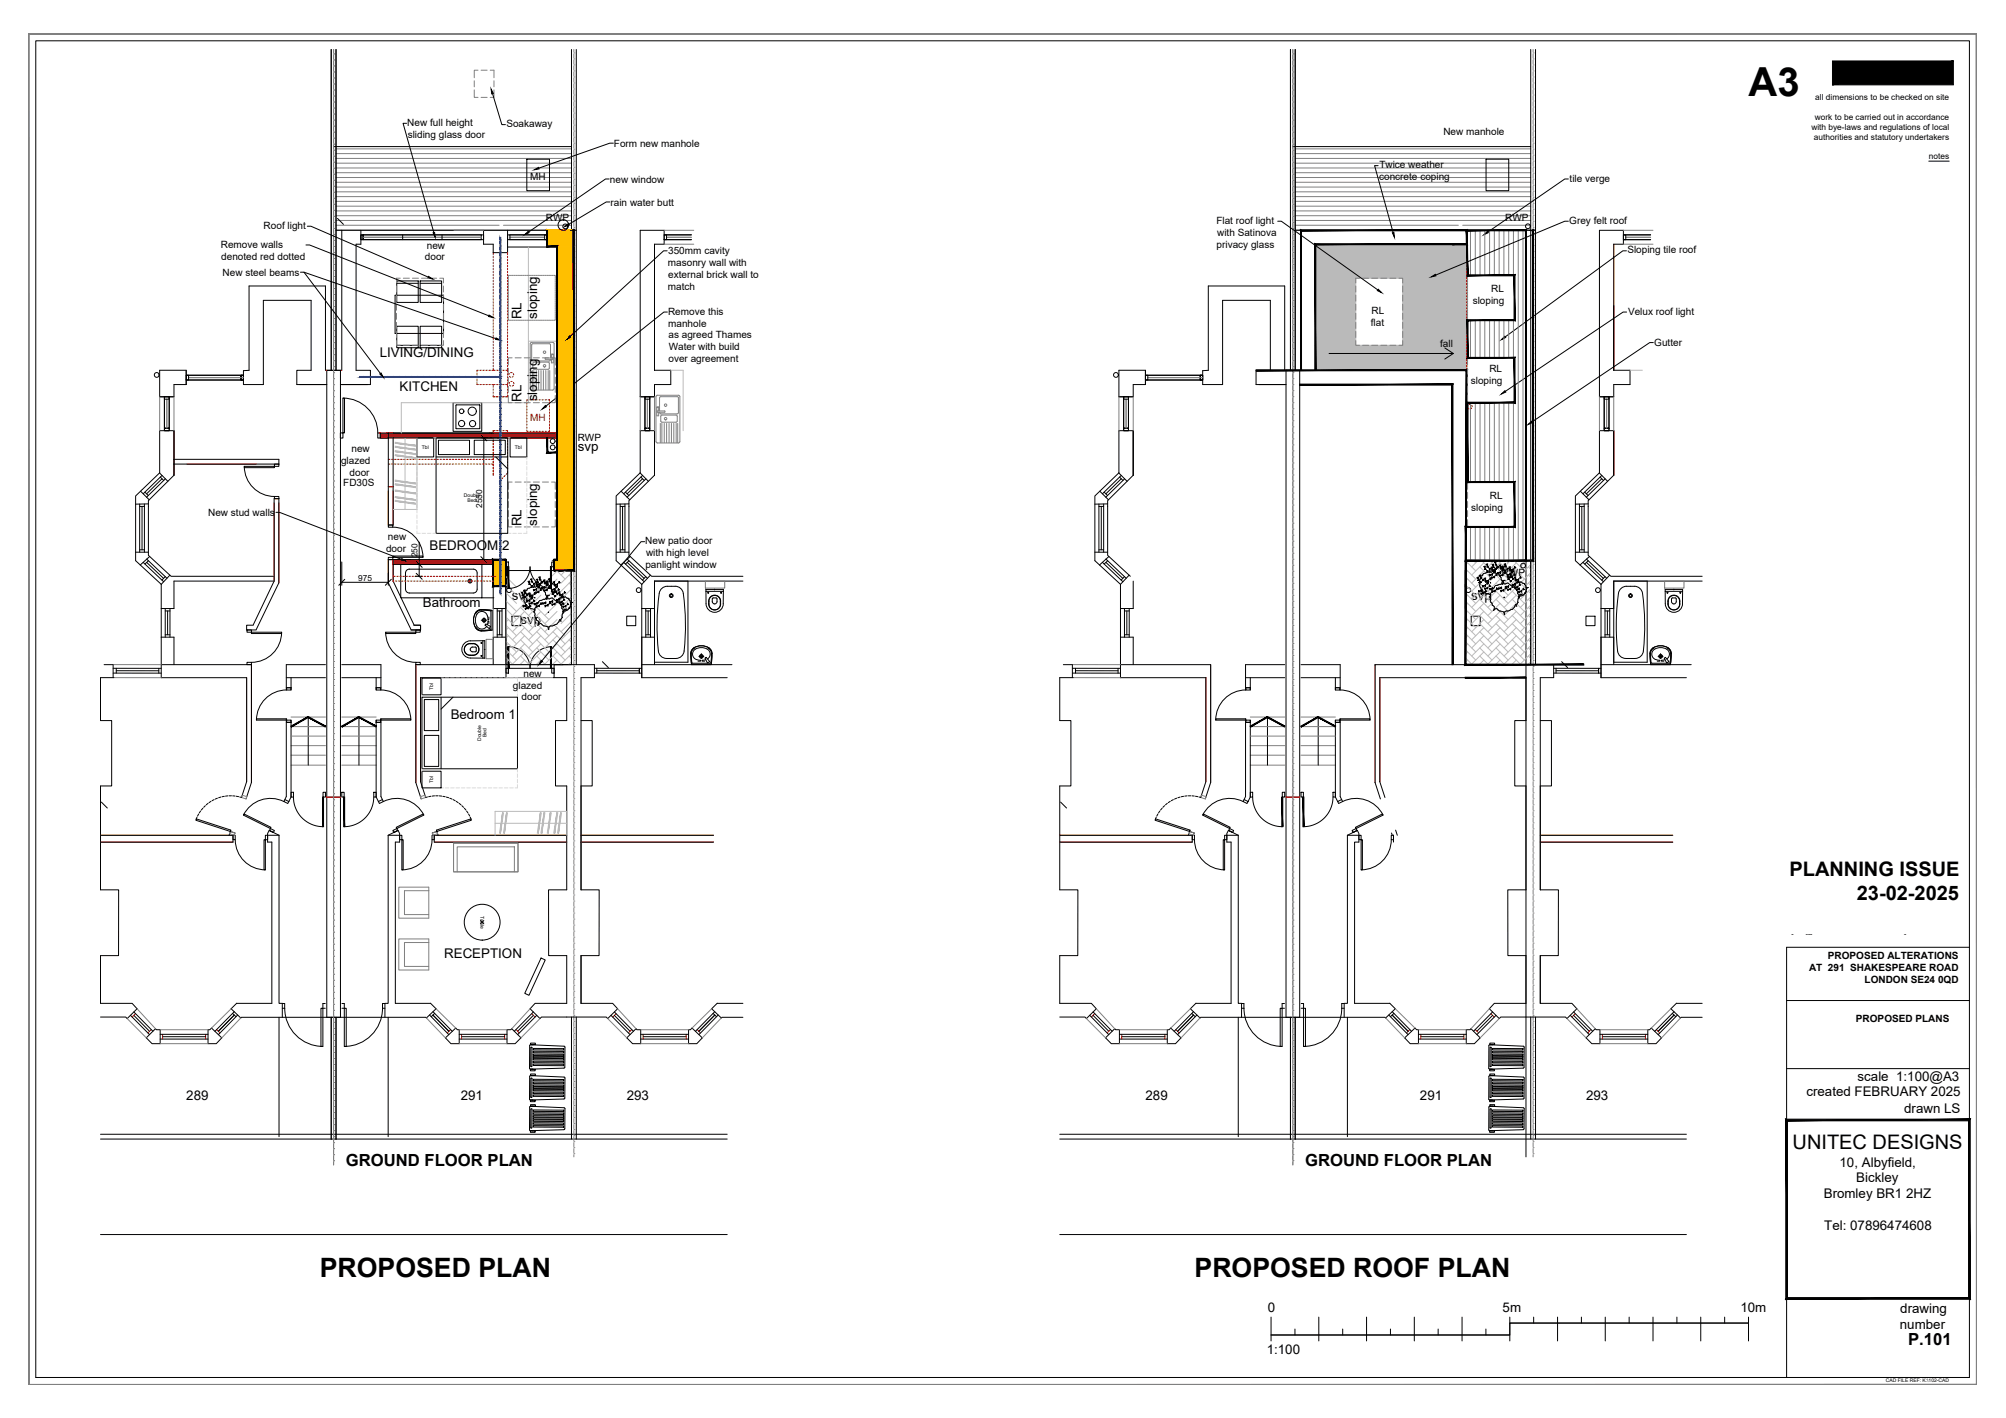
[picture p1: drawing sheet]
<svg xmlns="http://www.w3.org/2000/svg" width="420mm" height="297mm" viewBox="0 0 420 297" stroke-linecap="round" stroke-linejoin="round" font-family="sans-serif">
<defs><g id="words">
<text font-size="8.4" x="366.2" y="20">A3</text>
<g font-size="5.6">
<text x="67" y="267.5">PROPOSED PLAN</text>
<text x="250.2" y="267.5">PROPOSED ROOF PLAN</text>
</g>
<g font-size="4.2">
<text x="374.8" y="183.6">PLANNING ISSUE</text>
<text x="388.9" y="188.6">23-02-2025</text>
<text x="375.5" y="240.7">UNITEC DESIGNS</text>
</g>
<g font-size="3.5">
<text x="72.4" y="244.2">GROUND FLOOR PLAN</text>
<text x="273.4" y="244.2">GROUND FLOOR PLAN</text>
<text x="399.6" y="281.7">P.101</text>
</g>
<g font-size="2.8">
<text x="109.2" y="66.9" transform="rotate(-90 109.2 66.9)">RL</text>
<text x="112.5" y="66.8" transform="rotate(-90 112.5 66.8)">sloping</text>
<text x="79.5" y="74.7">LIVING/DINING</text>
<text x="83.7" y="82">KITCHEN</text>
<text x="109.2" y="84.2" transform="rotate(-90 109.2 84.2)">RL</text>
<text x="112.5" y="84.1" transform="rotate(-90 112.5 84.1)">sloping</text>
<text x="121" y="94.5">svp</text>
<text x="109.2" y="110.2" transform="rotate(-90 109.2 110.2)">RL</text>
<text x="112.5" y="110.1" transform="rotate(-90 112.5 110.1)">sloping</text>
<text x="89.9" y="115.3">BEDROOM 2</text>
<text x="107.2" y="125.6">svp</text>
<text x="308.1" y="125.6">svp</text>
<text x="88.6" y="127.1">Bathroom</text>
<text x="109" y="130.7">svp</text>
<text x="94.4" y="150.6">Bedroom 1</text>
<text x="93" y="200.7">RECEPTION</text>
<text x="389.1" y="226.4">scale 1:100@A3</text>
<text x="39" y="230.4">289</text>
<text x="96.5" y="230.4">291</text>
<text x="131.3" y="230.4">293</text>
<text x="239.9" y="230.4">289</text>
<text x="297.4" y="230.4">291</text>
<text x="332.2" y="230.4">293</text>
<text x="378.4" y="229.6">created FEBRUARY 2025</text>
<text x="398.8" y="233.1">drawn LS</text>
<text x="385.3" y="244.4">10, Albyfield,</text>
<text x="382" y="251">Bromley BR1 2HZ</text>
<text x="388.8" y="247.7">Bickley</text>
<text x="382.1" y="257.7">Tel: 07896474608</text>
<text x="265.5" y="274.8">0</text>
<text x="314.7" y="274.8">5m</text>
<text x="364.5" y="274.8">10m</text>
<text x="398" y="275">drawing</text>
<text x="397.9" y="278.3">number</text>
<text x="265.3" y="283.7">1:100</text>
</g>
<g font-size="2.1">
<text x="85.3" y="26.4">New full height</text>
<text x="85.4" y="28.9">sliding glass door</text>
<text x="106.1" y="26.7">Soakaway</text>
<text x="302.3" y="28.3">New manhole</text>
<text x="128.6" y="30.7">Form new manhole</text>
<text x="288.9" y="35.2">Twice weather</text>
<text x="111" y="37.8">MH</text>
<text x="127.7" y="38.2">new window</text>
<text x="288.9" y="37.7">concrete coping</text>
<text x="328.8" y="38">tile verge</text>
<text x="55.2" y="47.9">Roof light</text>
<text x="114.4" y="46.3">RWP</text>
<text x="127.9" y="43">rain water butt</text>
<text x="254.8" y="46.9">Flat roof light</text>
<text x="315.3" y="46.3">RWP</text>
<text x="328.7" y="46.9">Grey felt roof</text>
<text x="46.2" y="52">Remove walls</text>
<text x="89.4" y="52.1">new</text>
<text x="140" y="53.3">350mm cavity</text>
<text x="254.8" y="51.9">privacy glass</text>
<text x="254.9" y="49.4">with Satinova</text>
<text x="340.9" y="53.1">Sloping tile roof</text>
<text x="46.3" y="54.6">denoted red dotted</text>
<text x="46.6" y="57.8">New steel beams</text>
<text x="89" y="54.6">door</text>
<text x="139.9" y="55.8">masonry wall with</text>
<text x="140" y="58.3">external brick wall to</text>
<text x="139.9" y="60.8">match</text>
<text x="139.9" y="65.9">Remove this</text>
<text x="287.3" y="65.8">RL</text>
<text x="308.5" y="63.7">sloping</text>
<text x="312.3" y="61.2">RL</text>
<text x="341" y="65.9">Velux roof light</text>
<text x="140" y="68.4">manhole</text>
<text x="140" y="70.9">as agreed Thames</text>
<text x="287.1" y="68.4">flat</text>
<text x="140" y="75.9">over agreement</text>
<text x="140.1" y="73.4">Water with build</text>
<text x="301.6" y="72.6">fall</text>
<text x="312" y="77.9">RL</text>
<text x="346.5" y="72.5">Gutter</text>
<text x="308.1" y="80.4">sloping</text>
<text x="73.6" y="94.8">new</text>
<text x="121" y="92.4">RWP</text>
<text x="71.4" y="97.3">glazed</text>
<text x="71.9" y="101.8">FD30S</text>
<text x="73.2" y="99.8">door</text>
<text x="308.2" y="107">sloping</text>
<text x="312.1" y="104.5">RL</text>
<text x="43.6" y="108.1">New stud walls</text>
<text x="81.3" y="113">new</text>
<text x="80.9" y="115.6">door</text>
<text x="135.2" y="114">New patio door</text>
<text x="135.2" y="119">panlight window</text>
<text x="135.3" y="116.5">with high level</text>
<text x="314.5" y="120.7">RWP</text>
<text x="109.6" y="141.7">new</text>
<text x="107.4" y="144.2">glazed</text>
<text x="109.2" y="146.7">door</text>
<text x="378.9" y="203.5">AT 291 SHAKESPEARE ROAD</text>
<text x="382.9" y="200.9">PROPOSED ALTERATIONS</text>
<text x="390.5" y="206">LONDON SE24 0QD</text>
<text x="388.7" y="214">PROPOSED PLANS</text>
</g>
<text font-size="2.1" fill="#f00" x="111" y="88.2">MH</text>
<g font-size="1.7">
<text x="380.2" y="20.9">all dimensions to be checked on site</text>
<text x="379.4" y="27.1">with bye-laws and regulations of local</text>
<text x="379.9" y="29.2">authorities and statutory undertakers</text>
<text x="380.1" y="25">work to be carried out in accordance</text>
<text x="404" y="33.4">notes</text>
<text x="101" y="106.4" transform="rotate(-90 101 106.4)">2550</text>
<text x="87.5" y="116.7" transform="rotate(-90 87.5 116.7)">250</text>
<text x="75" y="121.7">975</text>
</g>
<g font-size="1.4">
<text x="375.2" y="196.1">-</text>
<text x="378.2" y="196.1">---</text>
<text x="398.9" y="196.1">-</text>
</g>
<g font-size="1">
<text x="88.4" y="94.1">Tbl</text>
<text x="107.9" y="94.1">Tbl</text>
<text x="97.2" y="104.1">Double</text>
<text x="97.9" y="105.2">Bed</text>
<text x="90.8" y="144.5" transform="rotate(-90 90.8 144.5)">Tbl</text>
<text x="100.8" y="155.2" transform="rotate(-90 100.8 155.2)">Double</text>
<text x="101.9" y="154.5" transform="rotate(-90 101.9 154.5)">Bed</text>
<text x="90.8" y="164" transform="rotate(-90 90.8 164)">Tbl</text>
<text x="100.6" y="191.9" transform="rotate(90 100.6 191.9)">Table</text>
<text x="395" y="289.5">CAD FILE REF: K:\102-CAD</text>
</g>
</g></defs>
<!-- layer: hatch -->
<g fill="none" stroke="#808080" stroke-width=".21">
<path d="M70.4 31.2h49.3M70.4 32.2h49.3M70.4 33.2h49.3M70.4 34.2h49.3M70.4 35.2h49.3M70.4 36.2h49.3M70.4 37.2h49.3M70.4 38.2h49.3M70.4 39.2h49.3M271.3 31.2h49.3M271.3 32.2h49.3M271.3 33.2h49.3"/>
<path d="M271.3 34.2h49.3M271.3 35.2h49.3M271.3 36.2h49.3M271.3 37.2h49.3M271.3 38.2h49.3M271.3 39.2h49.3M70.4 40.2h49.3M70.4 41.2h49.3M70.4 42.2h49.3M70.4 43.2h49.3M70.4 44.2h49.3M70.4 45.2h49.3"/>
<path d="M70.4 46.2h49.3M70.4 47.2h34.1M70.4 48.2h49.3M105.5 47.2h14.2M271.3 40.2h49.3M271.3 41.2h49.3M271.3 42.2h49.3M271.3 43.2h49.3M271.3 44.2h49.3M271.3 45.2h49.3M271.3 46.2h49.3M271.3 47.2h34.2"/>
<path d="M271.3 48.2h49.3M306.4 47.2h14.2M308 48.2v9.5M309 48.2v9.5M310 48.2v9.5M311 48.2v9.5M312 48.2v9.5M313 48.2v9.5M314 48.2v9.5M315 48.2v9.5M316 48.2v9.5M317 48.2v9.5"/>
<path d="M318 48.2v69.3M319 48.2v69.3M308 67.1v7.9M309 67.1v7.9M310 67.1v7.9M311 67.1v7.9M312 67.1v7.9M313 67.1v7.9M314 67.1v7.9M315 67.1v7.9M316 67.1v7.9M317 67.1v7.9"/>
<path d="M308 84.4v16.6M309 84.4v16.6M310 84.4v16.6M311 84.4v16.6M312 84.4v16.6M313 84.4v16.6M314 84.4v16.6M315 84.4v16.6M316 84.4v16.6M317 84.4v16.6M308 110.4v7M309 110.4v7"/>
<path d="M310 110.4v7M311 110.4v7M312 110.4v7M313 110.4v7M314 110.4v7M315 110.4v7.1M316 110.4v7.1M317 110.4v7.1"/>
</g>
<!-- layer: WALLS -->
<g fill="none" stroke="#000" stroke-width=".21">
<path d="M69.4 10.4v67.2M70.4 10.4v67.2M119.7 10.4v128.8M120.7 10.4v128.8M270.3 10.4v67.2M271.3 10.4v67.2M320.6 10.4v128.8M321.6 10.4v128.8M69.9 30.7h49.8M110.3 33.3h4.8v6.6h-4.8zM270.8 30.7h49.8M311.3 33.3h4.7v6.6h-4.7z"/>
<path d="M70.4 48.2h1.2M70.7 45.7l1.2 1.3M71.6 48.2h34.7M71.6 48.2v29.4M75.6 48.2v3h-1v26.4h3v3h-6.3M84.3 49.2v1M92.6 49.2v1M101.3 48.2v3h2v1.7h3v-4.7M106.3 48.2h14.4M106.3 51.7h10.4M114.6 48.2v3.5M134.1 48.2h5v3h-2v26.4h3.4v3h-3.4v2.5h-3z"/>
<path d="M271.3 48.2h24.7M272.5 48.2v29.4M276.5 51.2h-1v26.4M302.2 51.2h2M302.2 48.2h19.4M307.2 48.2v4.7M319.6 48.2v194.1M321 48.2h.1M335 48.2h5v3h-2v26.4h3.4v3h-3.4v2.5h-3zM33.4 77.6h5.6v3h-2.6v2.5h-3zM68.2 77.6v-17.7h-16v17.7h-1.2v3h4.2v-17.7h10v14.7h-3v3h6.3M234.4 77.6h5.5v3h-2.5v2.5h-3z"/>
<path d="M269.1 77.6v-17.7h-16v17.7h-1.2v3h4.2v-17.7h10v14.7h-3v3h6.3M278.4 74h26l-1.8 1.2M302.6 72.9l1.8 1.1M33.4 99.1l1.8 1.7M33.4 83.1h3M33.6 99.9l.7 .7M33.9 99.6l-3.9 3.8M36.4 96.2h22v1h-22M79.7 90.7h1.6v1.1h-1.6zM80.9 91.7h35.3M80.9 90.7h35.3M81.3 91.7v18.3h1v-18.3"/>
<path d="M101.3 91.7v25.5M134.1 99.1l1.7 1.7M134.1 83.1h3M134.2 99.9l.7 .7M134.6 99.6l-4 3.8M234.3 99.1l1.8 1.7M234.4 83.1h3M234.5 99.9l.7 .7M234.9 99.6l-4 3.8M272.2 80.6h6.3M335 99.1l1.7 1.7M335 83.1h3"/>
<path d="M335.1 99.9l.7 .7M335.5 99.6l-3.9 3.8M28.4 115.7h2.7M29.3 115.2h.9M29.3 105.6v10.1M29.4 102.9l1.9 1.8M29.7 106.1v9.1M29.8 102.5h.1M30 117.8l4.3 4.1M30.2 106.1h-.9M30.2 105.6v10.1M30.4 103.1l.7 .7"/>
<path d="M30.7 117.1l4.3 4M30.7 117.8l3.6 3.4M31.1 106.1h.1M31.1 105.6h-2.7M31.1 117.5l-.7 .6M31.3 116.6l-1.9 1.8M33.9 100.3l-3.2 3.1M34.6 100.3l-3.9 3.9M57.4 104.5v17.2M58.4 104.5v17.6l-4.7 9.8M71.6 117.7v4.9M82.3 117.2v4.5l4.4 9.2"/>
<path d="M82.3 118.2h21M87.8 113.6v7.1M103.3 117.2h-22v5.4M103.3 118.5v1M105.9 119.5h13.7l.1 19.7h-13.7zM106 117.7h.5v1h-.5zM106 119.5v8h-2.7v-5.8M106 117.3v2.2M115.6 117.7h.5v1h-.5zM129.1 115.7h2.6M129.9 115.2h1M129.9 105.6v10.1"/>
<path d="M130.1 102.9l1.8 1.8M130.4 106.1v9.1M130.4 102.5h.1M130.6 117.8l4.3 4.1M130.9 106.1h-1M130.9 105.6v10.1M131 103.1l.7 .7M131.3 117.1l4.3 4M131.4 117.8l3.5 3.4M131.7 105.6h-2.6M131.7 106.1h.1M131.7 117.5l-.7 .6"/>
<path d="M132 116.6l-2 1.8M134.6 100.3l-3.3 3.1M135.3 100.3l-4 3.9M229.3 115.7h2.7M230.2 115.2h1M230.2 105.6v10.1M230.4 102.9l1.8 1.8M230.7 106.1v9.1M230.7 102.5h.1M230.9 117.8l4.3 4.1M231.2 106.1h-1M231.2 105.6v10.1"/>
<path d="M231.3 103.1l.7 .7M231.6 117.1l4.3 4M231.6 117.8l3.6 3.4M232 106.1h.1M232 105.6h-2.7M232 117.5l-.7 .6M232.3 116.6l-2 1.8M234.8 100.3l-3.2 3.1M235.6 100.3l-4 3.9M304.2 118.5v1M306.9 117.5h13.7v21.7h-13.7zM306.9 119.5v8"/>
<path d="M330 115.7h2.6M330.8 115.2h1M330.8 105.6v10.1M331 102.9l1.8 1.8M331.3 106.1v9.1M331.4 102.5h.1M331.5 117.8l4.3 4.1M331.8 106.1h-1M331.8 105.6v10.1M331.9 103.1l.7 .7M332.3 117.1l4.2 4M332.3 117.8l3.5 3.4"/>
<path d="M332.6 106.1h.1M332.6 105.6h-2.6M332.7 117.5l-.8 .6M332.9 116.6l-2 1.8M335.5 100.3l-3.2 3.1M336.2 100.3l-3.9 3.9M21.8 139.2h1.9v2.8M33.8 122.4v19.6h17.9v21.8l-1.1 3.3M33.8 139.2h18.9v24.7l-1.2 3.5M33.8 133.5h2.6v5.7M34.6 120.8l-.7 .7M35.6 120.5l-1.8 1.9"/>
<path d="M53.1 131h-1.4v1h2M57.4 120.7h-21.6l-4.7-4.4v-11.4l5.3-5.3v-9.4h-3v8.8l-5 4.9v13.6l5.4 4.9M57.4 121.7h-21v5.8h-2.6M57.4 121.7l-4.3 9.2M68.2 139.2h-8.2v5.3M71.6 139.2h8.2v5.3M71.6 122h9.7M81.3 122.1l4.8 9.8M86.7 131h1.4v1h-2M87 120.7h1.4M100.9 125.2h2.5M103.3 139.2v-5.7h2.7v8.5h-17.9v21.8l1.1 3.3"/>
<path d="M104.2 120.5l1.8 1.9M105.1 120.8l.7 .7M106 139.2h-18.9v24.7l1.1 3.5M106.5 135.5a4.5 4.5 0 0 1 4.5 4.5 4.5 4.5 0 0 1 4.6-4.5M106.5 123.3a4.5 4.5 0 0 0 4.5-4.6 4.5 4.5 0 0 0 4.6 4.6M107.2 129.1h1.9v2h-1.9zM116.1 139.2h1.9M126.2 138.6l1.2 1.3M131.3 129.1h1.9v2h-1.9zM134.4 122.4v19.6h17.9M134.4 139.2h18.9M134.4 133.5h2.7v5.7"/>
<path d="M135.3 120.8l-.7 .7M136.2 120.5l-1.8 1.9M155.6 120.7h-19.1l-4.8-4.4v-11.4l5.4-5.3v-9.4h-3v8.8l-5 4.9v13.6l5.3 4.9M155.6 121.7h-18.5v5.8h-2.7M222.7 139.2h1.9v2.8M234.7 122.4v19.6h17.9v21.8l-1.1 3.3M234.7 139.2h18.9v24.7l-1.2 3.5M234.7 133.5h2.7v5.7M235.5 120.8l-.7 .7M236.5 120.5l-1.8 1.9M236.7 120.7l-4.7-4.4v-11.4l5.4-5.3v-9.4h-3v8.8l-5.1 4.9v13.6l5.4 4.9M237.4 121.7v5.8h-2.7"/>
<path d="M269.1 139.2h-8.2v5.3M272.5 139.2h8.2v5.3M304.2 121.7v5.8M304.2 133.5v5.7M306.9 139.2h-18.9v24.7l1.1 3.5M308.1 129.1h1.9v2h-1.9zM317 139.2h8.4v2.8h-2.8v44.4h3.8v13.8h-3.8v10h6.6l1.1 1.1-2.1 2.1-.3-.4h-13.6l-.3 .4-2.1-2.1 1.1-1.1h6.6M327.1 138.6l1.2 1.3M332.2 129.1h1.9v2h-1.9zM335.3 122.4v19.6h17.9M335.3 139.2h18.9M335.3 133.5h2.7v5.7"/>
<path d="M336.2 120.8l-.7 .7M337.1 120.5l-1.8 1.9M356.5 120.7h-19.1l-4.8-4.4v-11.4l5.4-5.3v-9.4h-3v8.8l-5 4.9v13.6l5.3 4.9M356.5 121.7h-18.5v5.8h-2.7M23.9 142h-2.8v8.9h2.3v13.7h-2.3v21.8h3.7v13.8h-3.7v10h6.6l1 1.1-2.1 2.1-.3-.4h-5.2M60 142h8.2M60 144.1h1M60 151.3h1M60 150.6v16.3l-.3 .6M61 142v2.5M61 150.9v16.1M64.6 150.2v10.1"/>
<path d="M71.6 142h8.2M75.2 150.2v10.1M78.8 142v2.5M78.8 150.9v16.1M78.8 144.1h1M78.8 151.3h1M79.8 150.6v16.3l.3 .6M106 140h.5v1h-.5zM115.6 140h.5v1h-.5zM115.9 142h2.8v8.9h-2.3v13.7h2.3v21.8h-3.8v13.8h3.8v10h-6.6l-1.1 1.1 2.1 2.1 .3-.4h13.6l.3 .4 2.1-2.1-1.1-1.1h-6.6v-10h3.8v-13.8h-3.8v-44.4h2.8v-2.8h-8.4v2.8M121.7 150.9h2.3v13.7h-2.3M224.8 142h-2.8v8.9h2.3v13.7h-2.3v21.8h3.8l-.1 13.8h-3.7v10h6.6l1 1.1-2 2.1-.4-.4h-5.2"/>
<path d="M260.9 142h8.2M260.9 144.1h1M260.9 151.3h1M260.9 150.6v16.3l-.3 .6M261.9 142v2.5M261.9 150.9v16.1M265.5 150.2v10.1M272.5 142h8.2M276.1 150.2v10.1M279.7 144.1h1M279.7 151.3h1M279.7 142v2.5"/>
<path d="M279.7 150.9v16.1M280.7 150.6v16.3l.3 .6M306.9 142h-17.9v21.8l1.1 3.3M316.8 142h2.8M319.6 150.9h-2.3v13.7h2.3M322.6 150.9h2.4v13.7h-2.4M21.1 175h27.7v1.4h-27.7M21.2 168l1.3 1.3M48.3 173.9l-.3 1.1M49.2 174.5l-.2 .5M56 175h2.4M56.4 173.9l2 1.1"/>
<path d="M57.3 174.4l-.9-.5-.4 .7v1.8h.9v33.8h-7.3M58.4 175v35.2h.7v2.9M61 166h.5v1h-.5zM61 166.9l-.5 1M61.5 167a6.2 6.2 0 0 0 6.2 6.2M67.7 166h.5v1h-.5zM71.6 166h.5v1h-.5zM78.3 166h.5v1h-.5zM78.3 167a6.2 6.2 0 0 1-6.2 6.2M78.8 166.9l.5 1M81.3 175v35.2h-.7M81.3 175h2.4"/>
<path d="M82.5 174.4l.9-.5 .3 .7v1.8h-.9v33.8h7.4M83.4 173.9l-2.1 1.1M90.6 174.5l.1 .5M91.4 173.9l.4 1.1M118.7 175h-27.7v1.4h27.7M121.7 176.4h27.7M121.7 175h27.7M222 175h27.7v1.4h-27.7M222.1 168l1.3 1.3M249.3 173.9l-.4 1.1M250.1 174.5l-.1 .5M257 175h2.4"/>
<path d="M257.3 173.9l2.1 1.1M258.2 174.4l-.9-.5-.3 .7v1.8h.9v33.8h-7.4M259.4 175v35.2h.6v2.9M261.9 166h.5v1h-.5zM261.9 166.9l-.5 1M262.4 167a6.2 6.2 0 0 0 6.2 6.2M268.6 166h.5v1h-.5zM272.5 166h.5v1h-.5zM279.2 166h.5v1h-.5zM279.2 167a6.2 6.2 0 0 1-6.2 6.2M279.7 166.9l.5 1M282.2 175v35.2h-.7"/>
<path d="M282.2 175h2.4M283.4 174.4l.9-.5 .3 .7v1.8h-.9v33.8h7.4M284.3 173.9l-2.1 1.1M291.5 174.5l.1 .5M291.9 175v1.4M292.3 173.9l.4 1.1M322.6 176.4h27.8M322.6 175h27.8M319.6 186.4h-3.8v13.8h3.8M30.6 217.4l2-1.9 .2 .2h.7v2.9h-1.7zM43.6 215.7h.4l.3-.3 2.2 2-1.2 1.2h-1.7zM49.6 210.1l-1.2 1.2 2 1.9 .2-.1h20.7v-135.5h-2.9v135.5h20.8l.1 .1 2-1.9-1.1-1.2"/>
<path d="M58.4 213.1v25M69.4 213.1v25.6M70.4 213.1v25.6M80.6 210.2v2.9M81.3 213.1v25M93.3 217.4l2.2-2 .3 .3h.4v2.9h-1.8zM106.2 215.7h.8l.2-.2 1.9 1.9-1.2 1.2h-1.7zM113.3 200.7l.9 .4-3.4 7.4-.9-.4zM119.7 213v25.6M120.7 213v25.6M131.3 217.4l1.9-1.9 .2 .2h.8v2.9h-1.7zM144.2 215.7h.4l.3-.3 2.2 2-1.2 1.2h-1.7z"/>
<path d="M150.2 210.2h5.4M150.2 210.1l-1.1 1.2 2 1.9 .1-.1h4.4M231.6 217.4l1.9-1.9 .2 .2h.8v2.9h-1.7zM244.5 215.7h.4l.3-.3 2.2 2-1.2 1.2h-1.7zM250.5 210.1l-1.2 1.2 2 1.9 .2-.1h20.7v-135.5h-2.8v135.5h20.7l.1 .1 2-1.9-1.1-1.2M259.4 213.1v25M270.3 213.1v25.6M271.3 213.1v25.6M281.5 210.2v2.9M282.2 213.1v25M294.2 217.4l2.2-2 .3 .3h.4v2.9h-1.7zM307.1 215.7h.8l.2-.2 1.9 1.9-1.2 1.2h-1.7z"/>
<path d="M320.6 213v25.6M321.6 213v25.6M332.2 217.4l1.9-1.9 .2 .2h.8v2.9h-1.7zM345.1 215.7h.4l.4-.3 2.1 2-1.1 1.2h-1.8zM351.1 210.2h5.4M351.1 210.1l-1.1 1.2 2 1.9 .1-.1h4.4M21.1 238.6h131.2M21.1 237.6h131.2M222 238.6h131.2M222 237.6h131.2M21.1 258.6h131.2M222 258.6h131.2"/>
<circle cx="118" cy="47.1" r="1.11"/>
<circle cx="118.4" cy="47.4" r=".5"/>
<circle cx="320" cy="47.4" r=".5"/>
<circle cx="32.8" cy="78.5" r=".5"/>
<circle cx="233.7" cy="78.5" r=".5"/>
<circle cx="115.8" cy="92.4" r=".5"/>
<circle cx="115.8" cy="93.7" r=".5"/>
<circle cx="319" cy="118.5" r=".49"/>
<circle cx="106.6" cy="123.6" r=".5"/>
<circle cx="133.8" cy="123.6" r=".5"/>
<circle cx="307.5" cy="123.6" r=".5"/>
<circle cx="334.7" cy="123.6" r=".5"/>
</g>
<g fill="none" stroke="#f00" stroke-width=".21">
<path d="M103.3 52.9v.4M103.3 53.7v.3M103.3 54.3v.3M103.3 54.9v.3M103.3 55.6v.3M103.3 56.2v.3M103.3 56.8v.3M103.3 57.5v.3M103.3 58.1v.3M103.3 58.7v.4M103.3 59.4v.3M106.3 52.9v.4"/>
<path d="M106.3 53.7v.3M106.3 54.3v.3M106.3 54.9v.3M106.3 55.6v.3M106.3 56.2v.3M106.3 56.8v.3M106.3 57.5v.3M106.3 58.1v.3M106.3 58.7v.4M106.3 59.4v.3M137.1 51.2v26.4M307.2 52.9v.4"/>
<path d="M307.2 53.7v.3M307.2 54.3v.3M307.2 54.9v.3M307.2 55.6v.3M307.2 56.2v.3M307.2 56.8v.3M307.2 57.5v.3M307.2 58.1v.3M307.2 58.7v.4M307.2 59.4v.3M338 51.2v26.4M68.2 77.6h.2"/>
<path d="M71.3 77.6h.3M99.9 78.3v.3M99.9 78.9v.3M99.9 79.5v.3M100.2 77.6h-.3v.3M100.5 77.6h.3M101.1 77.6h.4M101.8 77.6h.3M102.4 77.6h.3M103 77.6h.7M103.3 60v.3M103.3 60.6v.4"/>
<path d="M103.3 61.3v.3M103.3 61.9v.3M103.3 62.5v.4M103.3 63.2v.3M103.3 63.8v.3M103.3 64.4v.4M103.3 65.1v.3M103.3 65.7v.3M103.3 66.4v.3M103.3 67v.3M103.3 67.6v.3M103.3 68.3v.3"/>
<path d="M103.3 68.9v.3M103.3 69.5v.3M103.3 70.2v.3M103.3 70.8v.3M103.3 71.4v.4M103.3 72.1v.3M103.3 72.7v.3M103.3 73.3v.4M103.3 74v.3M103.3 74.6v.3M103.3 75.2v.4M103.3 75.9v.3"/>
<path d="M103.3 76.5v.3M103.3 77.1v.5M104 77.6h.3M104.6 77.6h.4M105.3 77.6h.3M105.9 77.6h.4M106.3 60v.3M106.3 60.6v.4M106.3 61.3v.3M106.3 61.9v.3M106.3 62.5v.4M106.3 63.2v.3"/>
<path d="M106.3 63.8v.3M106.3 64.4v.4M106.3 65.1v.3M106.3 65.7v.3M106.3 66.4v.3M106.3 67v.3M106.3 67.6v.3M106.3 68.3v.3M106.3 68.9v.3M106.3 69.5v.3M106.3 70.2v.3M106.3 70.8v.3"/>
<path d="M106.3 71.4v.4M106.3 72.1v.3M106.3 72.7v.3M106.3 73.3v.4M106.3 74v.3M106.3 74.6v.3M106.3 75.2v.4M106.3 75.9v.3M106.3 76.5v.3M106.3 77.1v.8M106.3 78.3v.3M106.3 78.9v.3"/>
<path d="M106.3 79.5v.3M106.7 78.2l-.1 .3M106.7 78.8l.2 .2M106.9 78.1h.4M107 79.9h.3M107.5 78.2l.1 .3M107.5 78.8l-.2 .2M269.1 77.6h.3M272.2 77.6h.3M300.8 77.6h.3M301.4 77.6h.3M302 77.6h.4"/>
<path d="M302.7 77.6h.3M303.3 77.6h.3M304 77.6h.6M304.9 77.6h.3M305.6 77.6h.3M306.2 77.6h.3M306.8 77.6h.4M307.2 60v.3M307.2 60.6v.4M307.2 61.3v.3M307.2 61.9v.3M307.2 62.5v.4"/>
<path d="M307.2 63.2v.3M307.2 63.8v.3M307.2 64.4v.4M307.2 65.1v.3M307.2 65.7v.3M307.2 66.4v.3M307.2 67v.3M307.2 67.6v.3M307.2 68.3v.3M307.2 68.9v.3M307.2 69.5v.3M307.2 70.2v.3"/>
<path d="M307.2 70.8v.3M307.2 71.4v.4M307.2 72.1v.3M307.2 72.7v.3M307.2 73.3v.4M307.2 74v.3M307.2 74.6v.3M307.2 75.2v.4M307.2 75.9v.3M307.2 76.5v.3M307.2 77.1v.8M307.2 78.3v.3"/>
<path d="M307.2 78.9v.3M307.2 79.5v.3M36.4 90.2v9.4M39.1 97.2h14.6M81.3 97.2h.4M81.3 96.2h.4M82 97.2h.3M82 96.2h.3M82.6 97.2h.4M82.6 96.2h.4M83.3 97.2h.3M83.3 96.2h.3"/>
<path d="M83.9 97.2h.3M83.9 96.2h.3M84.5 97.2h.4M84.5 96.2h.4M85.2 97.2h.3M85.2 96.2h.3M85.8 97.2h.3M85.8 96.2h.3M86.4 97.2h.4M86.4 96.2h.4M87.1 97.2h.3M87.1 96.2h.3"/>
<path d="M87.7 97.2h.3M87.7 96.2h.3M88.3 97.2h.4M88.3 96.2h.4M89 97.2h.3M89 96.2h.3M89.6 97.2h.3M89.6 96.2h.3M90.3 97.2h.3M90.3 96.2h.3M90.9 97.2h.3M90.9 96.2h.3"/>
<path d="M91.5 97.2h.3M91.5 96.2h.3M92.2 97.2h.3M92.2 96.2h.3M92.8 97.2h.3M92.8 96.2h.3M93.4 97.2h.3M93.4 96.2h.3M94.1 97.2h.3M94.1 96.2h.3M94.7 97.2h.3M94.7 96.2h.3"/>
<path d="M95.3 97.2h.4M95.3 96.2h.4M96 97.2h.3M96 96.2h.3M96.6 97.2h.3M96.6 96.2h.3M97.2 97.2h.4M97.2 96.2h.4M97.9 97.2h.3M97.9 96.2h.3M98.5 97.2h.3M98.5 96.2h.3"/>
<path d="M99.1 97.2h.4M99.1 96.2h.4M99.8 97.2h.3M99.8 96.2h.3M99.9 80.2v.4h.3M100.4 97.2h.3M100.4 96.2h.3M100.5 80.6h.3M101 97.2h.4M101 96.2h.4M101.1 80.6h.4M101.7 97.2h.3"/>
<path d="M101.7 96.2h.3M101.8 80.6h.3M102.3 97.2h.3M102.3 96.2h.3M102.4 80.6h.3M103 97.2h.3M103 96.2h.3M103 80.6h.7M103.3 80.8v.3M103.3 81.5v.3M103.3 82.1v.3M103.3 82.7v.4h.4"/>
<path d="M103.3 90.9v.3M103.3 91.6v.3M103.3 92.2v.3M103.3 92.8v.3M103.3 93.5v.3M103.3 94.1v.3M103.3 94.7v.3M103.3 95.4v.3M103.3 96v.3M103.3 96.6v.4M103.3 97.3v.3M103.3 97.9v.3"/>
<path d="M103.3 98.5v.4M103.3 99.2v.4M103.7 90.2h-.4v.4M104 80.6h.3M104 83.1h.3M104 90.2h.3M104.6 80.6h.4M104.6 83.1h.4M104.6 90.2h.4M105.3 80.6h.3M105.3 83.1h.3M105.3 90.2h.3"/>
<path d="M105.8 99.6l-.2 .2M105.9 90.2h.4v.5M106.3 80.2v.4h-.4M106.3 80.8v.3M106.3 81.5v.3M106.3 82.1v.3M106.3 82.7v.4h-.4M106.3 91v.3M106.3 91.6v.3M106.3 92.3v.3M106.3 92.9v.3M106.3 93.5v.3"/>
<path d="M106.3 94.2v.3M106.3 94.8v.3M106.3 95.4v.3M106.3 96.1v.3M106.3 96.7v.3M106.3 97.3v.3M106.3 98v.3M106.3 98.6v.4M106.3 99.1l-.3 .3M106.7 80.1l-.1 .3M106.7 80.7l.3 .2M107.5 80.1l.1 .3"/>
<path d="M107.5 80.7l-.2 .2M110.3 90.1v.3h.4M110.3 84.4v.3M110.3 85v.3M110.3 85.6v.3M110.3 86.3v.3M110.3 86.9v.3M110.3 87.5v.3M110.3 88.2v.3M110.3 88.8v.3M110.3 89.4v.4M110.7 83.8h-.4v.2"/>
<path d="M111 90.4h.3M111 83.8h.3M111.6 90.4h.3M111.6 83.8h.3M112.2 90.4h.4M112.2 83.8h.4M112.9 90.4h.3M112.9 83.8h.3M113.5 90.4h.3M113.5 83.8h.3M114.2 90.4h.3M114.2 83.8h.3"/>
<path d="M114.8 83.8h.3v.2M115.1 90.1v.3h-.3M115.1 84.4v.3M115.1 85v.3M115.1 85.6v.3M115.1 86.3v.3M115.1 86.9v.3M115.1 87.5v.3M115.1 88.2v.3M115.1 88.8v.3M115.1 89.4v.4M137.1 90.2v9.4"/>
<path d="M237.4 90.2v9.4M300.8 80.6h.3M301.4 80.6h.3M302 80.6h.4M302.7 80.6h.3M303.3 80.6h.3M304 80.6h.2M304.2 90.2v.4M304.2 90.9v.3M304.2 91.6v.3M304.2 92.2v.3M304.2 92.8v.3"/>
<path d="M304.2 93.5v.3M304.2 94.1v.3M304.2 94.7v.3M304.2 95.4v.3M304.2 96v.3M304.2 96.6v.4M304.2 97.3v.3M304.2 97.9v.3M304.2 98.5v.4M304.2 99.2v.4M307.2 80.2v.4M307.2 90.2v.5"/>
<path d="M307.2 91v.3M307.2 91.6v.3M307.2 92.3v.3M307.2 92.9v.3M307.2 93.5v.3M307.2 94.2v.3M307.2 94.8v.3M307.2 95.4v.3M307.2 96.1v.3M307.2 96.7v.3M307.2 97.3v.3M307.2 98v.3"/>
<path d="M307.2 98.6v.4M307.4 84.9l-.1 .3M307.4 85.5l.3 .2M307.7 84.7h.3M308.2 84.9l.1 .3M308.3 85.5l-.3 .1M338 90.2v9.4M57.4 104.5h1M57.4 105.3v16.4M58.4 105.3v16.8M81.3 102.8v7.2M81.3 117.2v4.9"/>
<path d="M81.3 102h1M82.3 102.8v7.2M82.3 117.2v4.5h.2M104.9 100.5l-.3 .3M105.3 100.1l-.2 .2M52.7 139.3v24.6M82.3 120.7h.5M82.8 121.7h.3M83.1 120.7h.3M83.4 121.7h.4M83.8 120.7h.3M84.1 121.7h.3"/>
<path d="M84.4 120.7h.3M84.7 121.7h.3M85 120.7h.3M85.4 121.7h.3M85.7 120.7h.3M86 121.7h.3M86.3 120.7h.3M86.6 121.7h.3M86.9 120.7h.3M87.1 139.3v24.6M87.3 121.7h.3M87.6 120.7h.3"/>
<path d="M87.9 121.7h.3M88.2 120.7h.3M88.5 121.7h.3M88.8 120.7h.4M89.2 121.7h.3M89.5 120.7h.3M89.8 121.7h.3M90.1 120.7h.3M90.4 121.7h.4M90.7 120.7h.4M91.1 121.7h.3M91.4 120.7h.3"/>
<path d="M91.7 121.7h.3M92 120.7h.3M92.3 121.7h.4M92.6 120.7h.4M93 121.7h.3M93.3 120.7h.3M93.6 121.7h.3M93.9 120.7h.3M94.2 121.7h.4M94.6 120.7h.3M94.9 121.7h.3M95.2 120.7h.3"/>
<path d="M95.5 121.7h.3M95.8 120.7h.3M96.1 121.7h.4M96.5 120.7h.3M96.8 121.7h.3M97.1 120.7h.3M97.4 121.7h.3M97.7 120.7h.3M98.1 121.7h.3M98.4 120.7h.3M98.7 121.7h.3M99 120.7h.3"/>
<path d="M99.3 121.7h.4M99.6 120.7h.3M100 121.7h.3M100.3 120.7h.3M100.6 121.7h.3M100.9 120.7h.3M101.2 121.7h.4M101.5 120.7h.4M101.9 121.7h.3M102.2 120.7h.3M102.5 121.7h.3M102.8 120.7h.3"/>
<path d="M103.1 121.7h.2M103.4 120.7h.5M253.6 139.3v24.6M288 139.3v24.6M51.7 141.9v21.9M88.1 141.9v21.9M252.6 141.9v21.9M289 141.9v21.9M21.1 176.4h27.7M21.1 175h27.7M68.4 167h2.9M91 176.4h27.7"/>
<path d="M91 175h27.7M121.7 176.4h27.7M121.7 175h27.7M222 176.4h27.7M222 175h27.7M269.3 167h2.9M322.6 176.4h27.8M322.6 175h27.8M28.4 212.3l-.7 .7M31.7 215.7l-.7 .7M34.1 216.7v1M43.1 216.7v1"/>
<path d="M45.4 215.7l.7 .7M94.4 215.7l-.7 .7M96.7 216.7v1M105.7 216.7v1M108.1 215.7l.7 .7M111.4 212.3l.7 .7M129 212.3l-.7 .7M132.3 215.7l-.7 .7M134.7 216.7v1M143.7 216.7v1M146 215.7l.7 .7M229.3 212.3l-.7 .7"/>
<path d="M232.6 215.7l-.7 .7M235 216.7v1M244 216.7v1M246.3 215.7l.7 .7M295.3 215.7l-.7 .7M297.6 216.7v1M306.6 216.7v1M309 215.7l.7 .7M312.3 212.3l.7 .7M329.9 212.3l-.7 .7M333.2 215.7l-.7 .7M335.6 216.7v1"/>
<path d="M344.6 216.7v1M346.9 215.7l.8 .7"/>
</g>
<!-- layer: WINDOWS -->
<g fill="none" stroke="#000" stroke-width=".21">
<path d="M100.8 49.2h.5v1h-.5zM100.8 49.2h-24.7v1h-.5v-1h.5v1h24.7M106.3 49.2h.5v1h-.5zM106.8 49.2h7.8M106.8 50.2h7.8M114.1 49.2h.5v1h-.5zM139.1 49.2h.5v1h-.5zM139.1 49.2h5.7M139.1 50.2h5.7M340 49.2h.5v1h-.5zM340 49.2h5.7M340 50.2h5.7"/>
<path d="M39 78.6h.5v1h-.5zM39 78.6h12M39 79.6h12M50.5 78.6v1h.5v-1h-.5v1M239.9 78.6h.5v1h-.5zM239.9 78.6h12M239.9 79.6h12M251.4 78.6v1h.5v-1h-.5v1M34.4 83.1v6.6h1v.5h-1v-.5h1v-6.6M34.4 83.1h1v.5h-1zM135.1 83.1v6.6h1v.5h-1v-.5h1v-6.6M135.1 83.1h1v.5h-1z"/>
<path d="M235.4 83.1v6.6h1v.5h-1v-.5h1v-6.6M235.4 83.1h1v.5h-1zM336 83.1v6.6h1v.5h-1v-.5h1v-6.6M336 83.1h1v.5h-1zM23.7 140h10.1M24.4 140v1M34.6 133h1M34.6 128h1M34.6 127.5v6M35.1 128v5M35.6 127.5v6M104.1 133h1"/>
<path d="M104.1 128h1M104.1 127.5v6M104.6 128v5M105.1 127.5v6M116.1 140h-10.1M124.5 140h9.9M125 140v1M135.3 133h.9M135.3 128h.9M135.3 127.5v6M135.8 128v5M136.2 127.5v6"/>
<path d="M224.6 140h10.1M225.3 140v1M235.5 133h1M235.5 128h1M235.5 127.5v6M236 128v5M236.5 127.5v6M325.4 140h9.9M325.9 140v1M336.2 133h1M336.2 128h1M336.2 127.5v6"/>
<path d="M336.7 128v5M337.2 127.5v6M23.7 141h10.1M24.4 140.5h8.9M33.3 140v1M106.5 140v1M124.5 141h9.9M125 140.5h8.9M133.9 140v1M224.6 141h10.1M225.3 140.5h8.9M234.2 140v1"/>
<path d="M325.4 141h9.9M325.9 140.5h8.9M334.8 140v1M27.3 212.7l4 4M28 212.7l3.3 3.3M28 212l4 4M33.5 217.7h10.1M33.5 216.7h10.1M34.1 217.2h9M48.7 212.3l.7 .7M49.1 212.6l-3.4 3.4M49.1 211.9l-4.1 4.1"/>
<path d="M49.8 212.6l-4.1 4.1M59.1 210.2h.5v1h-.5M59.6 211.2a8 8 0 0 0 8 8M67.2 211.2h.4v8h-.4zM68.1 210.2h-.5v1h.5M71.6 210.2h.5v1h-.5M72.1 211.2h.4v8h-.4zM80.1 211.2a8 8 0 0 1-8 8M80.6 210.2h-.5v1h.5M90 212.6l4 4.1M90.7 212.6l3.3 3.4M90.7 211.9l4 4.1"/>
<path d="M91 212.3l-.7 .7M96.2 217.7h10M96.2 216.7h10M96.7 217.2h9M111.7 212.7l-3.3 3.3M111.7 212l-4 4M112.4 212.7l-4 4M128 212.7l4 4M128.7 212.7l3.3 3.3M128.7 212l4 4M134.2 217.7h10M134.2 216.7h10"/>
<path d="M134.7 217.2h9M149.4 212.3l.7 .7M149.7 212.6l-3.3 3.4M149.7 211.9l-4 4.1M150.4 212.6l-4 4.1M228.2 212.7l4 4M228.9 212.7l3.3 3.3M228.9 212l4 4M234.5 217.7h10M234.5 216.7h10M235 217.2h9M249.6 212.3l.7 .7"/>
<path d="M250 212.6l-3.4 3.4M250 211.9l-4.1 4.1M250.7 212.6l-4 4.1M260 210.2h.5v1h-.5M260.6 211.2a8 8 0 0 0 7.9 8M268.1 211.2h.4v8h-.4zM269 210.2h-.5v1h.5M272.5 210.2h.5v1h-.5M273 211.2h.4v8h-.4zM281 211.2a8 8 0 0 1-8 8M281.5 210.2h-.5v1h.5M290.9 212.6l4 4.1"/>
<path d="M291.6 212.6l3.3 3.4M291.6 211.9l4 4.1M292 212.3l-.8 .7M297.1 217.7h10M297.1 216.7h10M297.6 217.2h9M312.6 212.7l-3.3 3.3M312.6 212l-4 4M313.3 212.7l-4 4M328.9 212.7l4 4M329.6 212.7l3.3 3.3M329.6 212l4 4"/>
<path d="M335.1 217.7h10M335.1 216.7h10M335.6 217.2h9M350.3 212.3l.7 .7M350.6 212.6l-3.3 3.4M350.6 211.9l-4 4.1M351.3 212.6l-4 4.1"/>
</g>
<!-- layer: WALLS -->
<g fill="none" stroke="#808080" stroke-width=".21">
<path d="M69.9 18.9h.1M69.9 17.6h.1M69.9 16.3h.1M69.9 15.1h.1M69.9 13.8h.1M69.9 12.6h.1M69.9 11.3h.1M69.9 10.4v.7M69.9 11.5v.8M69.9 12.8v.8M69.9 14v.9M69.9 15.3v.8"/>
<path d="M69.9 16.5v.9M69.9 17.8v.8M69.9 19.1v.8M99.3 18.8v1.6h.8M99.3 16.9v1.3M100.1 14.7h-.8v1.6M100.8 14.7h1.2M102.7 14.7h.8v1.6M103.5 18.8v1.6h-.8M103.5 16.9v1.3M120.2 19.9h.1M120.2 18.6h.1"/>
<path d="M120.2 17.4h.1M120.2 16.1h.1M120.2 14.9h.1M120.2 13.6h.1M120.2 12.3h.1M120.2 11.1h.1M120.2 10.4v.5M120.2 11.3v.8M120.2 12.6v.8M120.2 13.8v.9M120.2 15.1v.8M120.2 16.3v.9"/>
<path d="M120.2 17.6v.8M120.2 18.9v.8M270.8 18.9h.1M270.8 17.6h.1M270.8 16.3h.1M270.8 15.1h.1M270.8 13.8h.1M270.8 12.6h.1M270.8 11.3h.1M270.8 10.4v.7M270.8 11.5v.8M270.8 12.8v.8"/>
<path d="M270.8 14v.9M270.8 15.3v.8M270.8 16.5v.9M270.8 17.8v.8M270.8 19.1v.8M321.1 19.9h.1M321.1 18.6h.1M321.1 17.4h.1M321.1 16.1h.1M321.1 14.9h.1M321.1 13.6h.1M321.1 12.3h.1"/>
<path d="M321.1 11.1h.1M321.1 10.4v.5M321.1 11.3v.8M321.1 12.6v.8M321.1 13.8v.9M321.1 15.1v.8M321.1 16.3v.9M321.1 17.6v.8M321.1 18.9v.8M69.9 39h.1M69.9 37.8h.1M69.9 36.5h.1"/>
<path d="M69.9 35.2h.1M69.9 34h.1M69.9 32.7h.1M69.9 31.5h.1M69.9 30.2h.1M69.9 28.9h.1M69.9 27.7h.1M69.9 26.4h.1M69.9 25.2h.1M69.9 23.9h.1M69.9 22.6h.1M69.9 21.4h.1"/>
<path d="M69.9 20.1h.1M69.9 20.3v.9M69.9 21.6v.8M69.9 22.8v.9M69.9 24.1v.9M69.9 25.4v.8M69.9 26.6v.9M69.9 27.9v.8M69.9 29.2v.8M69.9 30.4v.8M69.9 31.7v.8M69.9 32.9v.9"/>
<path d="M69.9 34.2v.8M69.9 35.5v.8M69.9 36.7v.8M69.9 38v.8M69.9 39.2v.9M100.8 20.4h1.2M120.2 38.8h.1M120.2 37.5h.1M120.2 36.3h.1M120.2 35h.1M120.2 33.8h.1M120.2 32.5h.1"/>
<path d="M120.2 31.2h.1M120.2 30h.1M120.2 28.7h.1M120.2 27.5h.1M120.2 26.2h.1M120.2 24.9h.1M120.2 23.7h.1M120.2 22.4h.1M120.2 21.2h.1M120.2 20.1v.9M120.2 21.4v.8M120.2 22.6v.9"/>
<path d="M120.2 23.9v.8M120.2 25.2v.8M120.2 26.4v.9M120.2 27.7v.8M120.2 28.9v.9M120.2 30.2v.8M120.2 31.5v.8M120.2 32.7v.9M120.2 34v.8M120.2 35.2v.9M120.2 36.5v.8M120.2 37.8v.8"/>
<path d="M120.2 39v.9M270.8 39h.1M270.8 37.8h.1M270.8 36.5h.1M270.8 35.2h.1M270.8 34h.1M270.8 32.7h.1M270.8 31.5h.1M270.8 30.2h.1M270.8 28.9h.1M270.8 27.7h.1M270.8 26.4h.1"/>
<path d="M270.8 25.2h.1M270.8 23.9h.1M270.8 22.6h.1M270.8 21.4h.1M270.8 20.1h.1M270.8 20.3v.9M270.8 21.6v.8M270.8 22.8v.9M270.8 24.1v.9M270.8 25.4v.8M270.8 26.6v.9M270.8 27.9v.8"/>
<path d="M270.8 29.2v.8M270.8 30.4v.8M270.8 31.7v.8M270.8 32.9v.9M270.8 34.2v.8M270.8 35.5v.8M270.8 36.7v.8M270.8 38v.8M270.8 39.2v.9M321.1 38.8h.1M321.1 37.5h.1M321.1 36.3h.1"/>
<path d="M321.1 35h.1M321.1 33.8h.1M321.1 32.5h.1M321.1 31.2h.1M321.1 30h.1M321.1 28.7h.1M321.1 27.5h.1M321.1 26.2h.1M321.1 24.9h.1M321.1 23.7h.1M321.1 22.4h.1M321.1 21.2h.1"/>
<path d="M321.1 20.1v.9M321.1 21.4v.8M321.1 22.6v.9M321.1 23.9v.8M321.1 25.2v.8M321.1 26.4v.9M321.1 27.7v.8M321.1 28.9v.9M321.1 30.2v.8M321.1 31.5v.8M321.1 32.7v.9M321.1 34v.8"/>
<path d="M321.1 35.2v.9M321.1 36.5v.8M321.1 37.8v.8M321.1 39v.9M69.9 59.2h.1M69.9 57.9h.1M69.9 56.7h.1M69.9 55.4h.1M69.9 54.1h.1M69.9 52.9h.1M69.9 51.6h.1M69.9 50.4h.1"/>
<path d="M69.9 49.1h.1M69.9 47.8h.1M69.9 46.6h.1M69.9 45.3h.1M69.9 44.1h.1M69.9 42.8h.1M69.9 41.5h.1M69.9 40.3h.1M69.9 40.5v.8M69.9 41.7v.9M69.9 43v.9M69.9 44.3v.8"/>
<path d="M69.9 45.5v.9M69.9 46.8v.8M69.9 48v.9M69.9 49.3v.9M69.9 50.6v.8M69.9 51.8v.9M69.9 53.1v.8M69.9 54.4v.8M69.9 55.6v.8M69.9 56.9v.8M69.9 58.1v.9M69.9 59.4v.8"/>
<path d="M76.1 49.7h24.7M83 59.9v1.3M83.8 58.3h-.8v1M84.5 58.3h1.2M86.4 58.3h1.3M88.3 58.3h1.3M90.2 58.3h1.3M92.1 58.3h.8v1M92.9 59.9v1.3M95.1 48.2h6.2M106.5 58.1v.2M106.5 58.4v.3"/>
<path d="M106.5 58.8v.3M106.5 59.2v.3M106.5 59.6v.2M106.5 60v.2M106.8 57.7h-.3v.2M106.8 49.7h7.3M106.9 57.7h.2M107.3 57.7h.2M107.6 57.7h.3M108 57.7h.3M108.4 57.7h.3M108.8 57.7h.2"/>
<path d="M109.2 57.7h.2M109.5 57.7h.3M109.9 57.7h.3M110.3 57.7h.3M110.7 57.7h.2M111.1 57.7h.2M111.5 57.7h.2M111.8 57.7h.3M112.2 57.7h.3M112.6 57.7h.3M113 57.7h.2M113.4 57.7h.2"/>
<path d="M113.7 57.7h.3M114.1 57.7h.3M114.5 57.7h.3M114.9 57.7h.2M115.3 57.7h.2M115.6 57.7h.3M116 57.7h.3v.2M116.3 58.1v.2M116.3 58.4v.3M116.3 58.8v.3M116.3 59.2v.3M116.3 59.6v.2"/>
<path d="M116.3 60v.2M120.2 59h.1M120.2 57.7h.1M120.2 56.4h.1M120.2 55.2h.1M120.2 53.9h.1M120.2 52.7h.1M120.2 51.4h.1M120.2 50.2h.1M120.2 48.9h.1M120.2 47.6h.1M120.2 46.4h.1"/>
<path d="M120.2 45.1h.1M120.2 43.8h.1M120.2 42.6h.1M120.2 41.3h.1M120.2 40.1h.1M120.2 40.3v.8M120.2 41.5v.9M120.2 42.8v.8M120.2 44.1v.8M120.2 45.3v.9M120.2 46.6v.8M120.2 47.8v.9"/>
<path d="M120.2 49.1v.8M120.2 50.4v.8M120.2 51.6v.9M120.2 52.9v.8M120.2 54.1v.9M120.2 55.4v.8M120.2 56.7v.8M120.2 57.9v.9M120.2 59.2v.8M139.1 48.2h6.2M139.1 51.2h6.2M139.6 49.7h5.2"/>
<path d="M270.8 59.2h.1M270.8 57.9h.1M270.8 56.7h.1M270.8 55.4h.1M270.8 54.1h.1M270.8 52.9h.1M270.8 51.6h.1M270.8 50.4h.1M270.8 49.1h.1M270.8 47.8h.1M270.8 46.6h.1M270.8 45.3h.1"/>
<path d="M270.8 44.1h.1M270.8 42.8h.1M270.8 41.5h.1M270.8 40.3h.1M270.8 40.5v.8M270.8 41.7v.9M270.8 43v.9M270.8 44.3v.8M270.8 45.5v.9M270.8 46.8v.8M270.8 48v.9M270.8 49.3v.9"/>
<path d="M270.8 50.6v.8M270.8 51.8v.9M270.8 53.1v.8M270.8 54.4v.8M270.8 55.6v.8M270.8 56.9v.8M270.8 58.1v.9M270.8 59.4v.8M284 59.9v1.3M284.8 58.3h-.8v1M285.4 58.3h1.3M287.3 58.3h1.3"/>
<path d="M289.2 58.3h1.3M291.1 58.3h1.3M293 58.3h.8v1M293.8 59.9v1.3M296 48.2h6.2M307.4 58.1v.2M307.4 58.4v.3M307.4 58.8v.3M307.4 59.2v.3M307.4 59.6v.2M307.4 60v.2M307.7 57.7h-.3v.2"/>
<path d="M307.8 57.7h.2M308.2 57.7h.2M308.6 57.7h.2M308.9 57.7h.3M309.3 57.7h.3M309.7 57.7h.3M310.1 57.7h.2M310.5 57.7h.2M310.8 57.7h.3M311.2 57.7h.3M311.6 57.7h.3M312 57.7h.2"/>
<path d="M312.4 57.7h.2M312.7 57.7h.3M313.1 57.7h.3M313.5 57.7h.3M313.9 57.7h.2M314.3 57.7h.2M314.7 57.7h.2M315 57.7h.3M315.4 57.7h.3M315.8 57.7h.3M316.2 57.7h.2M316.6 57.7h.2"/>
<path d="M316.9 57.7h.3v.2M317.2 58.1v.2M317.2 58.4v.3M317.2 58.8v.3M317.2 59.2v.3M317.2 59.6v.2M317.2 60v.2M321.1 59h.1M321.1 57.7h.1M321.1 56.4h.1M321.1 55.2h.1M321.1 53.9h.1"/>
<path d="M321.1 52.7h.1M321.1 51.4h.1M321.1 50.2h.1M321.1 48.9h.1M321.1 47.6h.1M321.1 46.4h.1M321.1 45.1h.1M321.1 43.8h.1M321.1 42.6h.1M321.1 41.3h.1M321.1 40.1h.1M321.1 40.3v.8"/>
<path d="M321.1 41.5v.9M321.1 42.8v.8M321.1 44.1v.8M321.1 45.3v.9M321.1 46.6v.8M321.1 47.8v.9M321.1 49.1v.8M321.1 50.4v.8M321.1 51.6v.9M321.1 52.9v.8M321.1 54.1v.9M321.1 55.4v.8"/>
<path d="M321.1 56.7v.8M321.1 57.9v.9M321.1 59.2v.8M340 48.2h6.2M340 51.2h6.2M340.5 49.7h5.2M39.5 79.1h11.5M69.9 79.3h.1M69.9 78.1h.1M69.9 76.8h.1M69.9 75.6h.1M69.9 74.3h.1"/>
<path d="M69.9 73h.1M69.9 71.8h.1M69.9 70.5h.1M69.9 69.3h.1M69.9 68h.1M69.9 66.7h.1M69.9 65.5h.1M69.9 64.2h.1M69.9 63h.1M69.9 61.7h.1M69.9 60.4h.1M69.9 60.6v.9"/>
<path d="M69.9 61.9v.8M69.9 63.2v.8M69.9 64.4v.9M69.9 65.7v.8M69.9 66.9v.9M69.9 68.2v.9M69.9 69.5v.8M69.9 70.7v.9M69.9 72v.8M69.9 73.3v.8M69.9 74.5v.8M69.9 75.8v.8"/>
<path d="M69.9 77v.9M69.9 78.3v.8M69.9 79.6v.8M83 71.3v1h.8M83 61.8v1.3M83 63.7v1.3M83 65.6v1.3M83 67.5v1.3M83 69.4v1.3M84.5 72.3h1.2M86.4 72.3h1.3M88.3 72.3h1.3"/>
<path d="M90.2 72.3h1.3M92.9 71.3v1h-.8M92.9 61.8v1.3M92.9 63.7v1.3M92.9 65.6v1.3M92.9 67.5v1.3M92.9 69.4v1.3M106.5 66.8v.3h.3M106.5 60.4v.2M106.5 60.7v.3M106.5 61.1v.3M106.5 61.5v.3"/>
<path d="M106.5 61.9v.2M106.5 62.3v.2M106.5 62.6v.3M106.5 63v.3M106.5 63.4v.3M106.5 63.8v.2M106.5 64.2v.2M106.5 64.5v.3M106.5 64.9v.3M106.5 65.3v.3M106.5 65.7v.2M106.5 66.1v.2"/>
<path d="M106.5 66.4v.3M106.5 77.1v1.3M106.5 79v1.3M106.9 67.1h.2M107.3 67.1h.2M107.3 75h-.8v1.5M107.6 67.1h.3M107.9 75h1.3M108 67.1h.3M108.4 67.1h.3M108.8 67.1h.2M109.2 67.1h.2"/>
<path d="M109.5 67.1h.3M109.8 75h1.3M109.9 67.1h.3M110.3 67.1h.3M110.7 67.1h.2M111.1 67.1h.2M111.5 67.1h.2M111.7 75h1.3M111.8 67.1h.3M112.2 67.1h.3M112.6 67.1h.3M113 67.1h.2"/>
<path d="M113.4 67.1h.2M113.6 75h1.3M113.7 67.1h.3M114.1 67.1h.3M114.5 67.1h.3M114.9 67.1h.2M115.3 67.1h.2M115.5 75h.8v1.5M115.6 67.1h.3M116.3 66.8v.3h-.3M116.3 60.4v.2M116.3 60.7v.3"/>
<path d="M116.3 61.1v.3M116.3 61.5v.3M116.3 61.9v.2M116.3 62.3v.2M116.3 62.6v.3M116.3 63v.3M116.3 63.4v.3M116.3 63.8v.2M116.3 64.2v.2M116.3 64.5v.3M116.3 64.9v.3M116.3 65.3v.3"/>
<path d="M116.3 65.7v.2M116.3 66.1v.2M116.3 66.4v.3M116.3 77.1v1.3M116.3 79v1.3M120.2 79.1h.1M120.2 77.9h.1M120.2 76.6h.1M120.2 75.3h.1M120.2 74.1h.1M120.2 72.8h.1M120.2 71.6h.1"/>
<path d="M120.2 70.3h.1M120.2 69h.1M120.2 67.8h.1M120.2 66.5h.1M120.2 65.3h.1M120.2 64h.1M120.2 62.7h.1M120.2 61.5h.1M120.2 60.2h.1M120.2 60.4v.9M120.2 61.7v.8M120.2 63v.8"/>
<path d="M120.2 64.2v.9M120.2 65.5v.8M120.2 66.7v.9M120.2 68v.8M120.2 69.3v.8M120.2 70.5v.9M120.2 71.8v.8M120.2 73v.9M120.2 74.3v.8M120.2 75.6v.8M120.2 76.8v.9M120.2 78.1v.8"/>
<path d="M120.2 79.3v.9M240.4 79.1h11.5M270.8 79.3h.1M270.8 78.1h.1M270.8 76.8h.1M270.8 75.6h.1M270.8 74.3h.1M270.8 73h.1M270.8 71.8h.1M270.8 70.5h.1M270.8 69.3h.1M270.8 68h.1"/>
<path d="M270.8 66.7h.1M270.8 65.5h.1M270.8 64.2h.1M270.8 63h.1M270.8 61.7h.1M270.8 60.4h.1M270.8 60.6v.9M270.8 61.9v.8M270.8 63.2v.8M270.8 64.4v.9M270.8 65.7v.8M270.8 66.9v.9"/>
<path d="M270.8 68.2v.9M270.8 69.5v.8M270.8 70.7v.9M270.8 72v.8M270.8 73.3v.8M270.8 74.5v.8M270.8 75.8v.8M270.8 77v.9M270.8 78.3v.8M270.8 79.6v.8M284 71.3v1h.8M284 61.8v1.3"/>
<path d="M284 63.7v1.3M284 65.6v1.3M284 67.5v1.3M284 69.4v1.3M285.4 72.3h1.3M287.3 72.3h1.3M289.2 72.3h1.3M291.1 72.3h1.3M293.8 71.3v1h-.8M293.8 61.8v1.3M293.8 63.7v1.3M293.8 65.6v1.3"/>
<path d="M293.8 67.5v1.3M293.8 69.4v1.3M307.4 66.8v.3h.3M307.4 60.4v.2M307.4 60.7v.3M307.4 61.1v.3M307.4 61.5v.3M307.4 61.9v.2M307.4 62.3v.2M307.4 62.6v.3M307.4 63v.3M307.4 63.4v.3"/>
<path d="M307.4 63.8v.2M307.4 64.2v.2M307.4 64.5v.3M307.4 64.9v.3M307.4 65.3v.3M307.4 65.7v.2M307.4 66.1v.2M307.4 66.4v.3M307.4 77.1v1.3M307.4 79v1.3M307.8 67.1h.2M308.2 67.1h.2"/>
<path d="M308.2 75h-.8v1.5M308.6 67.1h.2M308.8 75h1.3M308.9 67.1h.3M309.3 67.1h.3M309.7 67.1h.3M310.1 67.1h.2M310.5 67.1h.2M310.7 75h1.3M310.8 67.1h.3M311.2 67.1h.3M311.6 67.1h.3"/>
<path d="M312 67.1h.2M312.4 67.1h.2M312.6 75h1.3M312.7 67.1h.3M313.1 67.1h.3M313.5 67.1h.3M313.9 67.1h.2M314.3 67.1h.2M314.5 75h1.3M314.7 67.1h.2M315 67.1h.3M315.4 67.1h.3"/>
<path d="M315.8 67.1h.3M316.2 67.1h.2M316.4 75h.8v1.5M316.6 67.1h.2M317.2 66.8v.3h-.3M317.2 60.4v.2M317.2 60.7v.3M317.2 61.1v.3M317.2 61.5v.3M317.2 61.9v.2M317.2 62.3v.2M317.2 62.6v.3"/>
<path d="M317.2 63v.3M317.2 63.4v.3M317.2 63.8v.2M317.2 64.2v.2M317.2 64.5v.3M317.2 64.9v.3M317.2 65.3v.3M317.2 65.7v.2M317.2 66.1v.2M317.2 66.4v.3M317.2 77.1v1.3M317.2 79v1.3"/>
<path d="M321.1 79.1h.1M321.1 77.9h.1M321.1 76.6h.1M321.1 75.3h.1M321.1 74.1h.1M321.1 72.8h.1M321.1 71.6h.1M321.1 70.3h.1M321.1 69h.1M321.1 67.8h.1M321.1 66.5h.1M321.1 65.3h.1"/>
<path d="M321.1 64h.1M321.1 62.7h.1M321.1 61.5h.1M321.1 60.2h.1M321.1 60.4v.9M321.1 61.7v.8M321.1 63v.8M321.1 64.2v.9M321.1 65.5v.8M321.1 66.7v.9M321.1 68v.8M321.1 69.3v.8"/>
<path d="M321.1 70.5v.9M321.1 71.8v.8M321.1 73v.9M321.1 74.3v.8M321.1 75.6v.8M321.1 76.8v.9M321.1 78.1v.8M321.1 79.3v.9M33.4 83.1v7.1M34.9 83.6v6.1M36.4 83.1v7.1M69.9 99.5h.1"/>
<path d="M69.9 98.2h.1M69.9 97h.1M69.9 95.7h.1M69.9 94.5h.1M69.9 93.2h.1M69.9 91.9h.1M69.9 90.7h.1M69.9 89.4h.1M69.9 88.2h.1M69.9 86.9h.1M69.9 85.6h.1M69.9 84.4h.1"/>
<path d="M69.9 83.1h.1M69.9 81.9h.1M69.9 80.6h.1M69.9 80.8v.8M69.9 82.1v.8M69.9 83.3v.9M69.9 84.6v.8M69.9 85.8v.9M69.9 87.1v.9M69.9 88.4v.8M69.9 89.6v.9M69.9 90.9v.8"/>
<path d="M69.9 92.2v.8M69.9 93.4v.9M69.9 94.7v.8M69.9 95.9v.9M69.9 97.2v.8M69.9 98.5v.8M69.9 99.7v.8M106.5 82.8v1.6h.8M106.5 80.9v1.3M107.9 84.4h1.3M109.8 84.4h1.3M111.7 84.4h1.3"/>
<path d="M113.6 84.4h1.3M116.3 82.8v1.6h-.8M116.3 80.9v1.3M120.2 99.3h.1M120.2 98h.1M120.2 96.8h.1M120.2 95.5h.1M120.2 94.3h.1M120.2 93h.1M120.2 91.7h.1M120.2 90.5h.1M120.2 89.2h.1"/>
<path d="M120.2 87.9h.1M120.2 86.7h.1M120.2 85.4h.1M120.2 84.2h.1M120.2 82.9h.1M120.2 81.6h.1M120.2 80.4h.1M120.2 80.6v.8M120.2 81.9v.8M120.2 83.1v.9M120.2 84.4v.8M120.2 85.6v.9"/>
<path d="M120.2 86.9v.8M120.2 88.2v.8M120.2 89.4v.9M120.2 90.7v.8M120.2 91.9v.9M120.2 93.2v.8M120.2 94.5v.8M120.2 95.7v.9M120.2 97v.8M120.2 98.2v.9M120.2 99.5v.8M134.1 83.1v7.1"/>
<path d="M135.6 83.6v6.1M137.1 83.1v7.1M234.4 83.1v7.1M235.9 83.6v6.1M237.4 83.1v7.1M270.8 99.5h.1M270.8 98.2h.1M270.8 97h.1M270.8 95.7h.1M270.8 94.5h.1M270.8 93.2h.1M270.8 91.9h.1"/>
<path d="M270.8 90.7h.1M270.8 89.4h.1M270.8 88.2h.1M270.8 86.9h.1M270.8 85.6h.1M270.8 84.4h.1M270.8 83.1h.1M270.8 81.9h.1M270.8 80.6h.1M270.8 80.8v.8M270.8 82.1v.8M270.8 83.3v.9"/>
<path d="M270.8 84.6v.8M270.8 85.8v.9M270.8 87.1v.9M270.8 88.4v.8M270.8 89.6v.9M270.8 90.9v.8M270.8 92.2v.8M270.8 93.4v.9M270.8 94.7v.8M270.8 95.9v.9M270.8 97.2v.8M270.8 98.5v.8"/>
<path d="M270.8 99.7v.8M307.4 82.8v1.6h.8M307.4 80.9v1.3M308.8 84.4h1.3M310.7 84.4h1.3M312.6 84.4h1.3M314.5 84.4h1.3M317.2 82.8v1.6h-.8M317.2 80.9v1.3M321.1 99.3h.1M321.1 98h.1M321.1 96.8h.1"/>
<path d="M321.1 95.5h.1M321.1 94.3h.1M321.1 93h.1M321.1 91.7h.1M321.1 90.5h.1M321.1 89.2h.1M321.1 87.9h.1M321.1 86.7h.1M321.1 85.4h.1M321.1 84.2h.1M321.1 82.9h.1M321.1 81.6h.1"/>
<path d="M321.1 80.4h.1M321.1 80.6v.8M321.1 81.9v.8M321.1 83.1v.9M321.1 84.4v.8M321.1 85.6v.9M321.1 86.9v.8M321.1 88.2v.8M321.1 89.4v.9M321.1 90.7v.8M321.1 91.9v.9M321.1 93.2v.8"/>
<path d="M321.1 94.5v.8M321.1 95.7v.9M321.1 97v.8M321.1 98.2v.9M321.1 99.5v.8M335 83.1v7.1M336.5 83.6v6.1M338 83.1v7.1M69.9 119.7h.1M69.9 118.4h.1M69.9 117.1h.1M69.9 115.9h.1"/>
<path d="M69.9 114.6h.1M69.9 113.4h.1M69.9 112.1h.1M69.9 110.8h.1M69.9 109.6h.1M69.9 108.3h.1M69.9 107.1h.1M69.9 105.8h.1M69.9 104.5h.1M69.9 103.3h.1M69.9 102h.1M69.9 100.8h.1"/>
<path d="M69.9 101v.8M69.9 102.2v.9M69.9 103.5v.8M69.9 104.8v.8M69.9 106v.9M69.9 107.3v.8M69.9 108.5v.9M69.9 109.8v.8M69.9 111v.9M69.9 112.3v.9M69.9 113.6v.8M69.9 114.8v.9"/>
<path d="M69.9 116.1v.8M69.9 117.4v.8M69.9 118.6v.9M69.9 119.9v.8M106.5 108.9v1.5h.8M106.5 103.1v1.3M106.5 105v1.3M106.5 107v1.2M107.3 101h-.8v1.5M107.9 101h1.3M107.9 110.4h1.3M109.8 101h1.3"/>
<path d="M109.8 110.4h1.3M111.7 101h1.3M111.7 110.4h1.3M113.6 101h1.3M113.6 110.4h1.3M115.5 101h.8v1.5M116.3 108.9v1.5h-.8M116.3 103.1v1.3M116.3 105v1.3M116.3 107v1.2M120.2 119.5h.1M120.2 118.2h.1"/>
<path d="M120.2 116.9h.1M120.2 115.7h.1M120.2 114.4h.1M120.2 113.2h.1M120.2 111.9h.1M120.2 110.6h.1M120.2 109.4h.1M120.2 108.1h.1M120.2 106.8h.1M120.2 105.6h.1M120.2 104.3h.1M120.2 103.1h.1"/>
<path d="M120.2 101.8h.1M120.2 100.5h.1M120.2 100.8v.8M120.2 102v.9M120.2 103.3v.8M120.2 104.5v.9M120.2 105.8v.8M120.2 107.1v.8M120.2 108.3v.9M120.2 109.6v.8M120.2 110.8v.9M120.2 112.1v.8"/>
<path d="M120.2 113.4v.8M120.2 114.6v.9M120.2 115.9v.8M120.2 117.1v.9M120.2 118.4v.8M120.2 119.7v.8M270.8 119.7h.1M270.8 118.4h.1M270.8 117.1h.1M270.8 115.9h.1M270.8 114.6h.1M270.8 113.4h.1"/>
<path d="M270.8 112.1h.1M270.8 110.8h.1M270.8 109.6h.1M270.8 108.3h.1M270.8 107.1h.1M270.8 105.8h.1M270.8 104.5h.1M270.8 103.3h.1M270.8 102h.1M270.8 100.8h.1M270.8 101v.8M270.8 102.2v.9"/>
<path d="M270.8 103.5v.8M270.8 104.8v.8M270.8 106v.9M270.8 107.3v.8M270.8 108.5v.9M270.8 109.8v.8M270.8 111v.9M270.8 112.3v.9M270.8 113.6v.8M270.8 114.8v.9M270.8 116.1v.8M270.8 117.4v.8"/>
<path d="M270.8 118.6v.9M270.8 119.9v.8M307.4 108.9v1.5h.8M307.4 103.1v1.3M307.4 105v1.3M307.4 107v1.2M308.2 101h-.8v1.5M308.8 101h1.3M308.8 110.4h1.3M310.7 101h1.3M310.7 110.4h1.3M312.6 101h1.3"/>
<path d="M312.6 110.4h1.3M314.5 101h1.3M314.5 110.4h1.3M316.4 101h.8v1.5M317.2 108.9v1.5h-.8M317.2 103.1v1.3M317.2 105v1.3M317.2 107v1.2M321.1 119.5h.1M321.1 118.2h.1M321.1 116.9h.1M321.1 115.7h.1"/>
<path d="M321.1 114.4h.1M321.1 113.2h.1M321.1 111.9h.1M321.1 110.6h.1M321.1 109.4h.1M321.1 108.1h.1M321.1 106.8h.1M321.1 105.6h.1M321.1 104.3h.1M321.1 103.1h.1M321.1 101.8h.1M321.1 100.5h.1"/>
<path d="M321.1 100.8v.8M321.1 102v.9M321.1 103.3v.8M321.1 104.5v.9M321.1 105.8v.8M321.1 107.1v.8M321.1 108.3v.9M321.1 109.6v.8M321.1 110.8v.9M321.1 112.1v.8M321.1 113.4v.8M321.1 114.6v.9"/>
<path d="M321.1 115.9v.8M321.1 117.1v.9M321.1 118.4v.8M321.1 119.7v.8M23.9 139.2h9.9M69.9 139.8h.1M69.9 138.6h.1M69.9 137.3h.1M69.9 136h.1M69.9 134.8h.1M69.9 133.5h.1M69.9 132.3h.1"/>
<path d="M69.9 131h.1M69.9 129.7h.1M69.9 128.5h.1M69.9 127.2h.1M69.9 126h.1M69.9 124.7h.1M69.9 123.4h.1M69.9 122.2h.1M69.9 120.9h.1M69.9 121.1v.9M69.9 122.4v.8M69.9 123.7v.8"/>
<path d="M69.9 124.9v.8M69.9 126.2v.8M69.9 127.4v.9M69.9 128.7v.8M69.9 129.9v.9M69.9 131.2v.9M69.9 132.5v.8M69.9 133.7v.9M69.9 135v.8M69.9 136.3v.8M69.9 137.5v.9M69.9 138.8v.8"/>
<path d="M103.3 127.5v6M106 127.5v6M115.9 139.2h-9.9M120.2 139.6h.1M120.2 138.4h.1M120.2 137.1h.1M120.2 135.8h.1M120.2 134.6h.1M120.2 133.3h.1M120.2 132h.1M120.2 130.8h.1M120.2 129.5h.1"/>
<path d="M120.2 128.3h.1M120.2 127h.1M120.2 125.7h.1M120.2 124.5h.1M120.2 123.2h.1M120.2 122h.1M120.2 120.7h.1M120.2 120.9v.9M120.2 122.2v.8M120.2 123.4v.9M120.2 124.7v.8M120.2 126v.8"/>
<path d="M120.2 127.2v.9M120.2 128.5v.8M120.2 129.7v.9M120.2 131v.8M120.2 132.3v.8M120.2 133.5v.9M120.2 134.8v.8M120.2 136v.9M120.2 137.3v.8M120.2 138.6v.8M120.2 139.8v.9M224.8 139.2h9.9"/>
<path d="M270.8 139.8h.1M270.8 138.6h.1M270.8 137.3h.1M270.8 136h.1M270.8 134.8h.1M270.8 133.5h.1M270.8 132.3h.1M270.8 131h.1M270.8 129.7h.1M270.8 128.5h.1M270.8 127.2h.1M270.8 126h.1"/>
<path d="M270.8 124.7h.1M270.8 123.4h.1M270.8 122.2h.1M270.8 120.9h.1M270.8 121.1v.9M270.8 122.4v.8M270.8 123.7v.8M270.8 124.9v.8M270.8 126.2v.8M270.8 127.4v.9M270.8 128.7v.8M270.8 129.9v.9"/>
<path d="M270.8 131.2v.9M270.8 132.5v.8M270.8 133.7v.9M270.8 135v.8M270.8 136.3v.8M270.8 137.5v.9M270.8 138.8v.8M321.1 139.6h.1M321.1 138.4h.1M321.1 137.1h.1M321.1 135.8h.1M321.1 134.6h.1"/>
<path d="M321.1 133.3h.1M321.1 132h.1M321.1 130.8h.1M321.1 129.5h.1M321.1 128.3h.1M321.1 127h.1M321.1 125.7h.1M321.1 124.5h.1M321.1 123.2h.1M321.1 122h.1M321.1 120.7h.1M321.1 120.9v.9"/>
<path d="M321.1 122.2v.8M321.1 123.4v.9M321.1 124.7v.8M321.1 126v.8M321.1 127.2v.9M321.1 128.5v.8M321.1 129.7v.9M321.1 131v.8M321.1 132.3v.8M321.1 133.5v.9M321.1 134.8v.8M321.1 136v.9"/>
<path d="M321.1 137.3v.8M321.1 138.6v.8M321.1 139.8v.9M23.9 142h9.9M61 158.2h7.2M61 156.2h7.2M61 154.2h7.2M61 152.2h7.2M61 150.2h7.2M69.9 160h.1M69.9 158.7h.1M69.9 157.5h.1"/>
<path d="M69.9 156.2h.1M69.9 154.9h.1M69.9 153.7h.1M69.9 152.4h.1M69.9 151.2h.1M69.9 149.9h.1M69.9 148.6h.1M69.9 147.4h.1M69.9 146.1h.1M69.9 144.9h.1M69.9 143.6h.1M69.9 142.3h.1"/>
<path d="M69.9 141.1h.1M69.9 140v.9M69.9 141.3v.8M69.9 142.6v.8M69.9 143.8v.8M69.9 145.1v.8M69.9 146.3v.9M69.9 147.6v.8M69.9 148.9v.8M69.9 150.1v.9M69.9 151.4v.8M69.9 152.6v.9"/>
<path d="M69.9 153.9v.8M69.9 155.2v.8M69.9 156.4v.9M69.9 157.7v.8M69.9 158.9v.9M71.6 158.2h7.2M71.6 156.2h7.2M71.6 154.2h7.2M71.6 152.2h7.2M71.6 150.2h7.2M115.9 142h-9.9M120.2 159.8h.1"/>
<path d="M120.2 158.5h.1M120.2 157.3h.1M120.2 156h.1M120.2 154.7h.1M120.2 153.5h.1M120.2 152.2h.1M120.2 150.9h.1M120.2 149.7h.1M120.2 148.4h.1M120.2 147.2h.1M120.2 145.9h.1M120.2 144.6h.1"/>
<path d="M120.2 143.4h.1M120.2 142.1h.1M120.2 140.9h.1M120.2 141.1v.8M120.2 142.3v.9M120.2 143.6v.8M120.2 144.9v.8M120.2 146.1v.9M120.2 147.4v.8M120.2 148.6v.9M120.2 149.9v.8M120.2 151.2v.8"/>
<path d="M120.2 152.4v.9M120.2 153.7v.8M120.2 154.9v.9M120.2 156.2v.8M120.2 157.5v.8M120.2 158.7v.9M120.2 160v.8M224.8 142h9.9M261.9 158.2h7.2M261.9 156.2h7.2M261.9 154.2h7.2M261.9 152.2h7.2"/>
<path d="M261.9 150.2h7.2M270.8 160h.1M270.8 158.7h.1M270.8 157.5h.1M270.8 156.2h.1M270.8 154.9h.1M270.8 153.7h.1M270.8 152.4h.1M270.8 151.2h.1M270.8 149.9h.1M270.8 148.6h.1M270.8 147.4h.1"/>
<path d="M270.8 146.1h.1M270.8 144.9h.1M270.8 143.6h.1M270.8 142.3h.1M270.8 141.1h.1M270.8 140v.9M270.8 141.3v.8M270.8 142.6v.8M270.8 143.8v.8M270.8 145.1v.8M270.8 146.3v.9M270.8 147.6v.8"/>
<path d="M270.8 148.9v.8M270.8 150.1v.9M270.8 151.4v.8M270.8 152.6v.9M270.8 153.9v.8M270.8 155.2v.8M270.8 156.4v.9M270.8 157.7v.8M270.8 158.9v.9M272.5 158.2h7.2M272.5 156.2h7.2M272.5 154.2h7.2"/>
<path d="M272.5 152.2h7.2M272.5 150.2h7.2M321.1 159.8h.1M321.1 158.5h.1M321.1 157.3h.1M321.1 156h.1M321.1 154.7h.1M321.1 153.5h.1M321.1 152.2h.1M321.1 150.9h.1M321.1 149.7h.1M321.1 148.4h.1"/>
<path d="M321.1 147.2h.1M321.1 145.9h.1M321.1 144.6h.1M321.1 143.4h.1M321.1 142.1h.1M321.1 140.9h.1M321.1 141.1v.8M321.1 142.3v.9M321.1 143.6v.8M321.1 144.9v.8M321.1 146.1v.9M321.1 147.4v.8"/>
<path d="M321.1 148.6v.9M321.1 149.9v.8M321.1 151.2v.8M321.1 152.4v.9M321.1 153.7v.8M321.1 154.9v.9M321.1 156.2v.8M321.1 157.5v.8M321.1 158.7v.9M321.1 160v.8M61 160.3h7.2M69.9 178.9h.1"/>
<path d="M69.9 177.6h.1M69.9 176.4h.1M69.9 175.1h.1M69.9 173.8h.1M69.9 172.6h.1M69.9 171.3h.1M69.9 170.1h.1M69.9 168.8h.1M69.9 167.5h.1M69.9 166.3h.1M69.9 165h.1M69.9 163.8h.1"/>
<path d="M69.9 162.5h.1M69.9 161.2h.1M69.9 160.2v.8M69.9 161.5v.8M69.9 162.7v.9M69.9 164v.8M69.9 165.2v.9M69.9 166.5v.8M69.9 167.8v.8M69.9 169v.9M69.9 170.3v.8M69.9 171.5v.9"/>
<path d="M69.9 172.8v.8M69.9 174v.9M69.9 175.3v.9M69.9 176.6v.8M69.9 177.8v.9M69.9 179.1v.8M71.6 160.3h7.2M120.2 179.9h.1M120.2 178.7h.1M120.2 177.4h.1M120.2 176.2h.1M120.2 174.9h.1"/>
<path d="M120.2 173.6h.1M120.2 172.4h.1M120.2 171.1h.1M120.2 169.8h.1M120.2 168.6h.1M120.2 167.3h.1M120.2 166.1h.1M120.2 164.8h.1M120.2 163.6h.1M120.2 162.3h.1M120.2 161h.1M120.2 161.2v.9"/>
<path d="M120.2 162.5v.8M120.2 163.8v.8M120.2 165v.9M120.2 166.3v.8M120.2 167.5v.9M120.2 168.8v.8M120.2 170.1v.8M120.2 171.3v.9M120.2 172.6v.8M120.2 173.8v.9M120.2 175.1v.8M120.2 176.4v.8"/>
<path d="M120.2 177.6v.9M120.2 178.9v.8M261.9 160.3h7.2M270.8 178.9h.1M270.8 177.6h.1M270.8 176.4h.1M270.8 175.1h.1M270.8 173.8h.1M270.8 172.6h.1M270.8 171.3h.1M270.8 170.1h.1M270.8 168.8h.1"/>
<path d="M270.8 167.5h.1M270.8 166.3h.1M270.8 165h.1M270.8 163.8h.1M270.8 162.5h.1M270.8 161.2h.1M270.8 160.2v.8M270.8 161.5v.8M270.8 162.7v.9M270.8 164v.8M270.8 165.2v.9M270.8 166.5v.8"/>
<path d="M270.8 167.8v.8M270.8 169v.9M270.8 170.3v.8M270.8 171.5v.9M270.8 172.8v.8M270.8 174v.9M270.8 175.3v.9M270.8 176.6v.8M270.8 177.8v.9M270.8 179.1v.8M272.5 160.3h7.2M321.1 179.9h.1"/>
<path d="M321.1 178.7h.1M321.1 177.4h.1M321.1 176.2h.1M321.1 174.9h.1M321.1 173.6h.1M321.1 172.4h.1M321.1 171.1h.1M321.1 169.8h.1M321.1 168.6h.1M321.1 167.3h.1M321.1 166.1h.1M321.1 164.8h.1"/>
<path d="M321.1 163.6h.1M321.1 162.3h.1M321.1 161h.1M321.1 161.2v.9M321.1 162.5v.8M321.1 163.8v.8M321.1 165v.9M321.1 166.3v.8M321.1 167.5v.9M321.1 168.8v.8M321.1 170.1v.8M321.1 171.3v.9"/>
<path d="M321.1 172.6v.8M321.1 173.8v.9M321.1 175.1v.8M321.1 176.4v.8M321.1 177.6v.9M321.1 178.9v.8M69.9 199h.1M69.9 197.8h.1M69.9 196.5h.1M69.9 195.3h.1M69.9 194h.1M69.9 192.7h.1"/>
<path d="M69.9 191.5h.1M69.9 190.2h.1M69.9 189h.1M69.9 187.7h.1M69.9 186.4h.1M69.9 185.2h.1M69.9 183.9h.1M69.9 182.7h.1M69.9 181.4h.1M69.9 180.1h.1M69.9 180.4v.8M69.9 181.6v.9"/>
<path d="M69.9 182.9v.8M69.9 184.1v.9M69.9 185.4v.8M69.9 186.7v.8M69.9 187.9v.9M69.9 189.2v.8M69.9 190.4v.9M69.9 191.7v.8M69.9 193v.8M69.9 194.2v.9M69.9 195.5v.8M69.9 196.7v.9"/>
<path d="M69.9 198v.8M69.9 199.3v.8M120.2 198.8h.1M120.2 197.6h.1M120.2 196.3h.1M120.2 195h.1M120.2 193.8h.1M120.2 192.5h.1M120.2 191.3h.1M120.2 190h.1M120.2 188.8h.1M120.2 187.5h.1"/>
<path d="M120.2 186.2h.1M120.2 185h.1M120.2 183.7h.1M120.2 182.5h.1M120.2 181.2h.1M120.2 180.1v.9M120.2 181.4v.8M120.2 182.7v.8M120.2 183.9v.9M120.2 185.2v.8M120.2 186.4v.9M120.2 187.7v.8"/>
<path d="M120.2 189v.8M120.2 190.2v.9M120.2 191.5v.8M120.2 192.7v.9M120.2 194v.8M120.2 195.3v.8M120.2 196.5v.9M120.2 197.8v.8M120.2 199v.9M270.8 199h.1M270.8 197.8h.1M270.8 196.5h.1"/>
<path d="M270.8 195.3h.1M270.8 194h.1M270.8 192.7h.1M270.8 191.5h.1M270.8 190.2h.1M270.8 189h.1M270.8 187.7h.1M270.8 186.4h.1M270.8 185.2h.1M270.8 183.9h.1M270.8 182.7h.1M270.8 181.4h.1"/>
<path d="M270.8 180.1h.1M270.8 180.4v.8M270.8 181.6v.9M270.8 182.9v.8M270.8 184.1v.9M270.8 185.4v.8M270.8 186.7v.8M270.8 187.9v.9M270.8 189.2v.8M270.8 190.4v.9M270.8 191.7v.8M270.8 193v.8"/>
<path d="M270.8 194.2v.9M270.8 195.5v.8M270.8 196.7v.9M270.8 198v.8M270.8 199.3v.8M321.1 198.8h.1M321.1 197.6h.1M321.1 196.3h.1M321.1 195h.1M321.1 193.8h.1M321.1 192.5h.1M321.1 191.3h.1"/>
<path d="M321.1 190h.1M321.1 188.8h.1M321.1 187.5h.1M321.1 186.2h.1M321.1 185h.1M321.1 183.7h.1M321.1 182.5h.1M321.1 181.2h.1M321.1 180.1v.9M321.1 181.4v.8M321.1 182.7v.8M321.1 183.9v.9"/>
<path d="M321.1 185.2v.8M321.1 186.4v.9M321.1 187.7v.8M321.1 189v.8M321.1 190.2v.9M321.1 191.5v.8M321.1 192.7v.9M321.1 194v.8M321.1 195.3v.8M321.1 196.5v.9M321.1 197.8v.8M321.1 199v.9"/>
<path d="M26.6 213.4l4 4M28.7 211.3l3.9 4.2M33.5 215.7h10.1M33.5 218.6h10.1M48.4 211.3l-4.1 4.1M50.4 213.2l-3.9 4.2M69.9 219.2h.1M69.9 217.9h.1M69.9 216.7h.1M69.9 215.4h.1M69.9 214.2h.1M69.9 212.9h.1"/>
<path d="M69.9 211.6h.1M69.9 210.4h.1M69.9 209.1h.1M69.9 207.9h.1M69.9 206.6h.1M69.9 205.3h.1M69.9 204.1h.1M69.9 202.8h.1M69.9 201.6h.1M69.9 200.3h.1M69.9 200.5v.9M69.9 201.8v.8"/>
<path d="M69.9 203v.9M69.9 204.3v.8M69.9 205.6v.8M69.9 206.8v.9M69.9 208.1v.8M69.9 209.3v.9M69.9 210.6v.8M69.9 211.9v.8M69.9 213.1v.9M69.9 214.4v.8M69.9 215.6v.9M69.9 216.9v.8"/>
<path d="M69.9 218.2v.8M69.9 219.4v.9M89.3 213.2l4 4.2M91.3 211.3l4.2 4.1M96.2 215.7h10M96.2 218.6h10M111 211.3l-3.8 4.2M113.1 213.4l-4 4M120.2 219h.1M120.2 217.7h.1M120.2 216.5h.1M120.2 215.2h.1"/>
<path d="M120.2 213.9h.1M120.2 212.7h.1M120.2 211.4h.1M120.2 210.2h.1M120.2 208.9h.1M120.2 207.7h.1M120.2 206.4h.1M120.2 205.1h.1M120.2 203.9h.1M120.2 202.6h.1M120.2 201.4h.1M120.2 200.1h.1"/>
<path d="M120.2 200.3v.8M120.2 201.6v.8M120.2 202.8v.9M120.2 204.1v.8M120.2 205.3v.9M120.2 206.6v.8M120.2 207.9v.8M120.2 209.1v.9M120.2 210.4v.8M120.2 211.6v.9M120.2 212.9v.8M120.2 214.2v.8"/>
<path d="M120.2 215.4v.9M120.2 216.7v.8M120.2 217.9v.9M120.2 219.2v.8M127.3 213.4l4 4M129.4 211.3l3.8 4.2M134.2 215.7h10M134.2 218.6h10M149.1 211.3l-4.2 4.1M151.1 213.2l-4 4.2M227.6 213.4l4 4M229.6 211.3l3.9 4.2"/>
<path d="M234.5 215.7h10M234.5 218.6h10M249.3 211.3l-4.1 4.1M251.3 213.2l-3.9 4.2M270.8 219.2h.1M270.8 217.9h.1M270.8 216.7h.1M270.8 215.4h.1M270.8 214.2h.1M270.8 212.9h.1M270.8 211.6h.1M270.8 210.4h.1"/>
<path d="M270.8 209.1h.1M270.8 207.9h.1M270.8 206.6h.1M270.8 205.3h.1M270.8 204.1h.1M270.8 202.8h.1M270.8 201.6h.1M270.8 200.3h.1M270.8 200.5v.9M270.8 201.8v.8M270.8 203v.9M270.8 204.3v.8"/>
<path d="M270.8 205.6v.8M270.8 206.8v.9M270.8 208.1v.8M270.8 209.3v.9M270.8 210.6v.8M270.8 211.9v.8M270.8 213.1v.9M270.8 214.4v.8M270.8 215.6v.9M270.8 216.9v.8M270.8 218.2v.8M270.8 219.4v.9"/>
<path d="M290.2 213.2l4 4.2M292.2 211.3l4.2 4.1M297.1 215.7h10M297.1 218.6h10M311.9 211.3l-3.8 4.2M314 213.4l-4 4M321.1 219h.1M321.1 217.7h.1M321.1 216.5h.1M321.1 215.2h.1M321.1 213.9h.1M321.1 212.7h.1"/>
<path d="M321.1 211.4h.1M321.1 210.2h.1M321.1 208.9h.1M321.1 207.7h.1M321.1 206.4h.1M321.1 205.1h.1M321.1 203.9h.1M321.1 202.6h.1M321.1 201.4h.1M321.1 200.1h.1M321.1 200.3v.8M321.1 201.6v.8"/>
<path d="M321.1 202.8v.9M321.1 204.1v.8M321.1 205.3v.9M321.1 206.6v.8M321.1 207.9v.8M321.1 209.1v.9M321.1 210.4v.8M321.1 211.6v.9M321.1 212.9v.8M321.1 214.2v.8M321.1 215.4v.9M321.1 216.7v.8"/>
<path d="M321.1 217.9v.9M321.1 219.2v.8M328.2 213.4l4 4M330.3 211.3l3.8 4.2M335.1 215.7h10M335.1 218.6h10M350 211.3l-4.1 4.1M352 213.2l-4 4.2M69.9 239.4h.1M69.9 238.1h.1M69.9 236.9h.1M69.9 235.6h.1"/>
<path d="M69.9 234.3h.1M69.9 233.1h.1M69.9 231.8h.1M69.9 230.5h.1M69.9 229.3h.1M69.9 228h.1M69.9 226.8h.1M69.9 225.5h.1M69.9 224.2h.1M69.9 223h.1M69.9 221.7h.1M69.9 220.5h.1"/>
<path d="M69.9 220.7v.8M69.9 221.9v.9M69.9 223.2v.8M69.9 224.5v.8M69.9 225.7v.9M69.9 227v.8M69.9 228.2v.9M69.9 229.5v.8M69.9 230.8v.8M69.9 232v.9M69.9 233.3v.8M69.9 234.5v.9"/>
<path d="M69.9 235.8v.8M69.9 237.1v.8M69.9 238.3v.9M69.9 239.6v.8M120.2 239.2h.1M120.2 237.9h.1M120.2 236.6h.1M120.2 235.4h.1M120.2 234.1h.1M120.2 232.9h.1M120.2 231.6h.1M120.2 230.3h.1"/>
<path d="M120.2 229.1h.1M120.2 227.8h.1M120.2 226.6h.1M120.2 225.3h.1M120.2 224h.1M120.2 222.8h.1M120.2 221.5h.1M120.2 220.3h.1M120.2 220.5v.8M120.2 221.7v.9M120.2 223v.8M120.2 224.2v.9"/>
<path d="M120.2 225.5v.8M120.2 226.8v.8M120.2 228v.9M120.2 229.3v.8M120.2 230.5v.9M120.2 231.8v.8M120.2 233.1v.8M120.2 234.3v.9M120.2 235.6v.8M120.2 236.8v.9M120.2 238.1v.8M120.2 239.4v.8"/>
<path d="M270.8 239.4h.1M270.8 238.1h.1M270.8 236.9h.1M270.8 235.6h.1M270.8 234.3h.1M270.8 233.1h.1M270.8 231.8h.1M270.8 230.5h.1M270.8 229.3h.1M270.8 228h.1M270.8 226.8h.1M270.8 225.5h.1"/>
<path d="M270.8 224.2h.1M270.8 223h.1M270.8 221.7h.1M270.8 220.5h.1M270.8 220.7v.8M270.8 221.9v.9M270.8 223.2v.8M270.8 224.5v.8M270.8 225.7v.9M270.8 227v.8M270.8 228.2v.9M270.8 229.5v.8"/>
<path d="M270.8 230.8v.8M270.8 232v.9M270.8 233.3v.8M270.8 234.5v.9M270.8 235.8v.8M270.8 237.1v.8M270.8 238.3v.9M270.8 239.6v.8M321.1 239.2h.1M321.1 237.9h.1M321.1 236.6h.1M321.1 235.4h.1"/>
<path d="M321.1 234.1h.1M321.1 232.9h.1M321.1 231.6h.1M321.1 230.3h.1M321.1 229.1h.1M321.1 227.8h.1M321.1 226.6h.1M321.1 225.3h.1M321.1 224h.1M321.1 222.8h.1M321.1 221.5h.1M321.1 220.3h.1"/>
<path d="M321.1 220.5v.8M321.1 221.7v.9M321.1 223v.8M321.1 224.2v.9M321.1 225.5v.8M321.1 226.8v.8M321.1 228v.9M321.1 229.3v.8M321.1 230.5v.9M321.1 231.8v.8M321.1 233.1v.8M321.1 234.3v.9"/>
<path d="M321.1 235.6v.8M321.1 236.8v.9M321.1 238.1v.8M321.1 239.4v.8M69.9 243.1h.1M69.9 241.9h.1M69.9 240.6h.1M69.9 240.8v.9M69.9 242.1v.8M69.9 243.4v.6M120.2 241.7h.1M120.2 240.4h.1"/>
<path d="M120.2 240.6v.9M120.2 241.9v.4M270.8 243.1h.1M270.8 241.9h.1M270.8 240.6h.1M270.8 240.8v.9M270.8 242.1v.8M270.8 243.4v.6M321.1 241.7h.1M321.1 240.4h.1M321.1 240.6v.9M321.1 241.9v.4"/>
</g>
<g fill="#f00" stroke="#f00" stroke-width=".21">
<path d="M105.9 90.7h10.8v1z"/>
<path d="M105.9 90.7h10.8zM105.9 90.7h10.8z"/>
<path d="M104.4 90.7h1.5zM104.4 90.7h1.5z"/>
<path d="M102.9 90.7h1.5zM102.9 90.7h1.5z"/>
<path d="M105.9 91.7h10.8zM105.9 90.7l10.8 1h-10.8z"/>
<path d="M104.4 90.7l1.5 1v-1zM104.4 90.7l1.5 1h-1.5z"/>
<path d="M102.9 90.7l1.5 1v-1zM102.9 90.7l1.5 1h-1.5z"/>
<path d="M82.3 117.2l21 1v-1zM82.3 117.2l21 1h-21z"/>
<path d="M80.9 90.7l22 1v-1zM80.9 90.7l22 1h-22z"/>
<path d="M79.7 90.7l1.6 1.1v-1.1zM79.7 90.7l1.6 1.1h-1.6z"/>
</g>
<path d="M110.7 51.7v32.7h-26.6v6.3M116.7 71.5h-6v12.9M140.5 77.6h2.6v12.6M341.4 77.6h2.6M84.8 91.7v15M87.3 91.7v15h-5M103.7 175v-5h15v5M103.7 172.5h15" fill="none" stroke="#bababa" stroke-width=".21"/>
<!-- layer: 0 -->
<path d="M100.7 91.1l1.3 1.2M87.2 117.6l1.2 1.2M100.7 116.6l1.3 1.3M72.2 121.4l-1.2 1.2M82 121.4l-1.3 1.2M87.2 120.1l1.2 1.2" fill="none" stroke="#000" stroke-width=".21"/>
<!-- layer: WALLS -->
<g fill="#000" stroke="#000" stroke-width=".21">
<path d="M114.5 48.2v3.5h.2zM114.5 48.2l.2 .2v3.3zM114.5 48.2l.2 .2 5.6-.2zM114.7 48.4l5.6-.2-.2 .2zM120.3 48.2l-.2 .2 .2 71.2zM120.1 48.4l.2 71.2-.2-.2zM116.1 119.6h4.2l-.2-.2zM116.1 119.4h4l-4 .2z"/>
<path d="M114.5 48.2v3.5h.2zM114.5 48.2h.2v3.5z"/>
<path d="M120.1 48.1l.2 71.5v-71.5zM120.1 48.1l.2 71.5-.2-.2zM116.1 119.6h4.2l-.2-.2zM116.1 119.4h4l-4 .2z"/>
<path d="M304.2 51.1v.2l2.9-.2zM304.2 51.3l2.9-.2 .2 .2zM307.1 48.4v2.7l.2 .2zM307.1 48.4l.2-.2v3.1zM272.6 48.4h34.5l.2-.2zM272.4 48.2h34.9l-34.7 .2zM272.4 48.2l.2 29.4v-29.2zM272.4 48.2l.2 29.4h-.2z"/>
<path d="M307.2 48.2v.2l12.5-.2zM307.2 48.4l12.5-.2-.2 .2zM319.7 48.2l-.2 .2 .2 69.2zM319.5 48.4l.2 69.2-.2-.2zM306.9 117.5l12.8 .1-.2-.2zM306.9 117.5l.2-.2 12.4 .1zM306.9 110.3v7.2l.2-.2zM306.9 110.3l.2 .2v6.8zM306.9 110.3l.2 .2 10-.2zM307.1 110.5l10-.2 .2 .2zM317.1 101.1v9.2l.2 .2zM317.1 101.1l.2-.2v9.6zM307.3 101.1h9.8l.2-.2zM307.5 100.9h9.8l-10 .2zM307.3 84.3v16.8l.2-.2zM307.3 84.3l.2 .2v16.4zM307.3 84.3l.2 .2 9.6-.2zM307.5 84.5l9.6-.2 .2 .2zM317.1 75.1v9.2l.2 .2zM317.1 75.1l.2-.2v9.6zM307.3 75.1h9.8l.2-.2zM307.3 75.1l.2-.2h9.8zM307.3 67v8.1l.2-.2zM307.3 67l.2 .2v7.7zM307.3 67l.2 .2 9.6-.2zM307.5 67.2l9.6-.2 .2 .2zM317.1 57.8v9.2l.2 .2zM317.1 57.8l.2-.2v9.6zM307.3 57.8h9.8l.2-.2zM307.5 57.6h9.8l-10 .2zM307.1 48.2l.2 9.6 .2-.2zM307.1 48.2h.2l.2 9.4z"/>
<path d="M321 48.2v.2l.2-.2zM321 48.4l.2-.2zM321.2 48.2l-.2 .2 .2 69.2zM321 48.4l.2 69.2-.2-.2zM306.9 117.6h14.3l-.2-.2zM306.9 117.4h14.1l-14.1 .2z"/>
<path d="M263.1 77.5v.2l44.2-.2zM263.1 77.7l44.2-.2-.2 .2zM307.3 77.5l-.2 .2-.1 61.4zM307.1 77.7l-.1 61.4-.2 .2zM307 139.1l-.2 .2 24.9-.2zM306.8 139.3l24.9-.2v.2z"/>
<path d="M275.4 51.1v26.5h.2zM275.4 51.1l.2 .2v26.3zM275.4 51.1l.2 .2 31.6-.2zM275.6 51.3l31.6-.2v.2z"/>
<path d="M114.5 91.7l.2 3v-3zM114.5 91.7l.2 3-.2 .2zM114.7 94.7l-.2 .2 2.2-.2zM114.5 94.9l2.2-.2v.2z"/>
<path d="M272.2 80.5v.2l32.1-.2zM272.2 80.7l32.1-.2-.2 .2zM304.3 80.5l-.2 .2 .2 58.5zM304.1 80.7l.2 58.5h-.2z"/>
<path d="M103.4 117.3l2.5 .1 .1-.2zM103.2 117.1l2.8 .1-2.6 .1zM103.2 117.1l.2 5.6v-5.4zM103.2 117.1l.2 5.6-.2 .2zM103.4 122.7l-.2 .2 2.7-.2zM103.2 122.9l2.7-.2 .2 .2zM105.9 117.3v5.4l.2 .2zM105.9 117.3h.2v5.6z"/>
<path d="M106.4 118.7l.2 4.6v-4.6zM106.4 118.7l.2 4.6h-.2z"/>
<path d="M115.3 118.7l.2 4.6v-4.6zM115.3 118.7l.2 4.6h-.2z"/>
<path d="M116.1 117.2v.2l.5-.2zM116.1 117.4l.5-.2 .2 .2zM116.6 51.7v65.5l.2 .2zM116.6 51.7l.2-.2v65.9zM114.6 51.7h2l.2-.2zM114.6 51.5h2.2l-2.2 .2z"/>
<path d="M116.1 117.2v.2l.5-.2zM116.1 117.4l.5-.2 .2 .2zM116.6 51.7v65.5l.2 .2zM116.6 51.7l.2-.2v65.9zM114.6 51.7h2l.2-.2zM114.6 51.5h2.2l-2.2 .2z"/>
<path d="M116 117.3l.2 2.2v-2.2zM116 117.3l.2 2.2h-.2z"/>
<path d="M115.3 135.5v4.5h.2zM115.3 135.5h.2v4.5z"/>
<path d="M64.6 150.1l-.1 .2 3.7 1.8zM64.5 150.3l3.7 1.8-.1 .2z"/>
<path d="M61 152.3l3.6-2-.1-.2zM60.9 152.1l3.6-2-3.5 2.2z"/>
<path d="M71.6 152.3l3.6-2-.1-.2zM71.5 152.1l3.6-2-3.5 2.2z"/>
<path d="M75.2 150.1l-.1 .2 3.7 1.8zM75.1 150.3l3.7 1.8-.1 .2z"/>
<path d="M106.4 135.5v4.5h.2zM106.4 135.5h.2v4.5z"/>
<path d="M265.5 150.1l-.1 .2 3.7 1.8zM265.4 150.3l3.7 1.8-.1 .2z"/>
<path d="M261.9 152.3l3.6-2-.1-.2zM261.8 152.1l3.6-2-3.5 2.2z"/>
<path d="M272.5 152.3l3.7-2-.2-.2zM272.4 152.1l3.6-2-3.5 2.2z"/>
<path d="M276.2 150.1l-.2 .2 3.7 1.8zM276 150.3l3.7 1.8v.2z"/>
<path d="M306.9 141.9v.2l12.7-.2zM306.9 142.1l12.7-.2v.2z"/>
<path d="M67.6 167l.2 6.2v-6.2zM67.6 167l.2 6.2h-.2z"/>
<path d="M72 167l.2 6.2v-6.2zM72 167l.2 6.2h-.2z"/>
<path d="M268.5 167l.2 6.2v-6.2zM268.5 167l.2 6.2h-.2z"/>
<path d="M272.9 167l.2 6.2v-6.2zM272.9 167l.2 6.2h-.2z"/>
</g>
<!-- layer: DOOR_LEAF -->
<g fill="none" stroke="#000" stroke-width=".21">
<path d="M51.2 97.7h6.3v.3h-6.3zM51.2 97.7a6.3 6.3 0 0 0 6.3 6.3M57.5 97.2h.9v.5h-.9zM71.3 90.7h.5v1.1h-.5zM71.8 83.4h.4v7.3h-.4zM71.8 83.4a7.3 7.3 0 0 1 7.3 7.3M79.1 90.7h.6v1.1h-.6zM57.5 104h.9v.5h-.9zM81.3 116.8h1v.4h-1zM81.3 110h1v.4h-1zM82.3 116.5h6.3v.3h-6.3zM82.3 110.4a6.3 6.3 0 0 1 6.3 6.3"/>
<path d="M51.7 132h1v.4h-1zM51.7 138.7h1v.5h-1zM52.7 132.4h6.3v.3h-6.3zM59 132.4a6.3 6.3 0 0 1-6.3 6.3M80.8 132.4h6.3v.3h-6.3zM80.8 132.4a6.3 6.3 0 0 0 6.3 6.3M87.1 132h.9v.4h-.9zM87.1 138.7h.9v.5h-.9zM53.7 150.6h6.3v.3h-6.3zM60 150.9h1v.4h-1zM60 144.1h1v.4h-1zM60 144.5a6.3 6.3 0 0 0-6.3 6.3"/>
<path d="M78.8 150.9h.9v.4h-.9zM78.8 144.1h.9v.4h-.9zM79.7 150.6h6.3v.3h-6.3zM79.7 144.5a6.3 6.3 0 0 1 6.3 6.3M254.6 150.6h6.3v.3h-6.3zM260.9 150.9h1v.4h-1zM260.9 144.1h1v.4h-1zM260.9 144.5a6.3 6.3 0 0 0-6.3 6.3M279.7 150.9h.9v.4h-.9zM279.7 144.1h.9v.4h-.9zM280.6 150.6h6.3v.3h-6.3zM280.6 144.5a6.3 6.3 0 0 1 6.4 6.3"/>
<path d="M41.1 171.5l7.2 2.4-.1 .3-7.2-2.4zM48.8 175h.5v.9h-.5zM49.3 175.9a6.3 6.3 0 0 0 6.3 6.3M51.1 170.5l5.7 2.8-.2 .3-5.6-2.9zM55.3 175.9h.3v6.3h-.3zM55.6 175h.4v.9h-.4zM56.6 173.6l.9 .4-.2 .4-.9-.4zM59.5 167.9a6.3 6.3 0 0 0-8.5 2.9M59.7 167.5l.8 .4-.2 .4-.9-.4zM79.3 167.9l.8-.4 .2 .4-.8 .4zM80.3 167.9a6.3 6.3 0 0 1 8.5 2.9M82.3 174l.8-.4 .2 .4-.8 .4z"/>
<path d="M83 173.3l5.6-2.8 .2 .2-5.7 2.9zM83.7 175h.5v.9h-.5zM84.2 175.9h.2v6.3h-.2zM90.5 175h.5v.9h-.5zM90.5 175.9a6.3 6.3 0 0 1-6.3 6.3M91.4 173.9l7.2-2.4 .1 .3-7.2 2.4zM242 171.5l7.3 2.4-.1 .3-7.3-2.4zM249.7 175h.5v.9h-.5zM250.2 175.9a6.3 6.3 0 0 0 6.3 6.3M252 170.5l5.7 2.8-.1 .3-5.7-2.9zM256.2 175.9h.3v6.3h-.3zM256.5 175h.5v.9h-.5z"/>
<path d="M257.6 173.6l.8 .4-.2 .4-.9-.4zM260.4 167.9a6.3 6.3 0 0 0-8.5 2.9M260.6 167.5l.8 .4-.2 .4-.8-.4zM280.2 167.9l.8-.4 .2 .4-.8 .4zM281.2 167.9a6.3 6.3 0 0 1 8.5 2.9M283.2 174l.8-.4 .2 .4-.8 .4zM283.9 173.3l5.6-2.8 .2 .2-5.7 2.9zM284.6 175h.5v.9h-.5zM285.1 175.9h.3v6.3h-.3zM291.4 175h.5v.9h-.5zM291.4 175.9a6.3 6.3 0 0 1-6.3 6.3"/>
</g>
<!-- layer: GZL-wall - prop -->
<path d="M48.2 174.2l1 .3M91.5 174.2l-.9 .3M249.2 174.2l.9 .3" fill="none" stroke="#000" stroke-width=".21"/>
<!-- layer: DOOR_FRAME -->
<path d="M48.2 174.2l1 .3-.2 .5-.9-.3zM50.7 166.6l1 .3-.2 .5-.9-.3zM88.1 166.9l.9-.3 .2 .5-1 .3zM90.6 174.5l.9-.3 .2 .5-1 .3zM249.2 174.2l.9 .3-.1 .5-1-.3zM251.7 166.6l.9 .3-.2 .5-.9-.3z" fill="none" stroke="#808080" stroke-width=".21"/>
<!-- layer: DOOR_SWING -->
<g fill="none" stroke="#000" stroke-width=".21">
<path d="M41.3 171.2l-.2 .3M41.6 170.5l-.2 .5M42 169.9l-.3 .4M42.5 169.3l-.3 .4M43 168.8l-.3 .3M43.6 168.3l-.4 .3M44.2 167.9l-.4 .2M44.9 167.5l-.5 .2M45.5 167.2l-.4 .2M46.3 167l-.5 .1M47 166.8l-.5 .1M47.7 166.7l-.5 .1"/>
<path d="M48 166.7h.5M48.7 166.7l.5 .1M49.5 166.8l.5 .1M50.2 166.9l.4 .2M89.5 166.9l-.3 .2M90.3 166.8l-.5 .1M91 166.7l-.5 .1M91.3 166.7h.5M92 166.7l.5 .1M92.8 166.8l.4 .1M93.5 167l.5 .1M94.2 167.2l.5 .2"/>
<path d="M94.9 167.5l.4 .2M95.5 167.9l.5 .2M96.2 168.3l.4 .3M96.7 168.8l.4 .3M97.3 169.3l.3 .4M97.7 169.9l.3 .4M98.1 170.5l.3 .4M98.5 171.2l.1 .3M242.2 171.2l-.2 .3M242.5 170.5l-.2 .5M242.9 169.9l-.2 .4M243.4 169.3l-.3 .4"/>
<path d="M243.9 168.8l-.3 .3M244.5 168.3l-.4 .3M245.1 167.9l-.4 .2M245.8 167.5l-.5 .2M246.5 167.2l-.5 .2M247.2 167l-.5 .1M247.9 166.8l-.5 .1M248.6 166.7l-.5 .1M248.9 166.7h.5M249.7 166.7l.4 .1M250.4 166.8l.5 .1M251.1 166.9l.4 .2"/>
</g>
<!-- layer: Stud partition -->
<g fill="none" stroke="#000" stroke-width=".21">
<path d="M94.9 84.4h6v6h-6zM95.5 84.9l.1 4.9h4.9v-4.9M95.6 84.8h4.8M95.6 84.8l-.1 .1M100.4 84.8l.1 .1"/>
<circle cx="96.7" cy="86.2" r=".48"/>
<circle cx="96.7" cy="88.7" r=".65"/>
<circle cx="98.9" cy="86.1" r=".86"/>
<circle cx="99" cy="88.7" r=".65"/>
</g>
<!-- layer: FITTINGS_KITCHEN -->
<g fill="none" stroke="#808080" stroke-width=".21">
<path d="M111.1 71.8l.3-.1h4.4l.2 .1 .1 9.6-.2 .3h-4.5l-.3-.1zM111.5 77.6v4.1M111.6 76.1v1M111.6 77.1l.3 .3h2.9l.3-.3M111.6 76.1l.3-.2h2.9l.3 .2M111.8 77.6v4.1M112.3 77.6v4.1M112.8 77.6v4.1M113.3 77.6v4.1M113.8 77.6v4.1M114.3 75.3l-.1-.2 .1-.1h1.5v.3h-1.5M114.3 77.6v4.1"/>
<path d="M114.8 77.6v4.1M115.1 76.1v1M115.1 77.6v4.1M115.3 75l-.1-2.9h-3.8v3.4l3.7 .1 .2-.3M115.5 74.2h.4h-.4M115.5 74.2v.8M115.9 74.2v1.8h-.4v-.7M137.4 82.9l.3-.1h4.4l.3 .1v9.6l-.2 .2-4.5 .1-.3-.2zM137.6 85.3v1.8h.4v-.7M137.6 86.1h1.6l.1 .1-.1 .2h-1.6zM138 85.3h-.4h.4M138 85.3v.8"/>
<path d="M138.1 86.4l.3 .3M138.1 83.3v2.8M138.2 83.3l.2-.2h3.4l.3 .2M138.3 88.7v4M138.4 86.7h3.4M138.6 88.7v4M138.6 86.9h3M138.6 86.9l-.2 .3 .1 1.2h3.1l.2-.2v-1l-.2-.3M139.1 88.7v4M139.6 88.7v4M140.1 88.7v4M140.6 88.7v4"/>
<path d="M141.1 88.7v4M141.6 88.7v4M141.9 88.7v4M142.1 83.3v3.1l-.2 .3"/>
<circle cx="114.1" cy="73.8" r=".26"/>
<circle cx="114.1" cy="76.6" r=".26"/>
<circle cx="139.4" cy="87.7" r=".26"/>
<circle cx="139.4" cy="84.9" r=".26"/>
</g>
<!-- layer: GZL-sanitaryware - prop -->
<g fill="none" stroke="#000" stroke-width=".21">
<path d="M97.6 135.2a1.53 1.53 0 0 1 1.7-.3 1.53 1.53 0 0 1 .9 1.4 1.65 1.65 0 0 1-1.4 1 1.65 1.65 0 0 1-1.5-1 1.19 1.19 0 0 1 .3-1.1zM97.6 135.1a1.57 1.57 0 0 1 1.8-.3 1.57 1.57 0 0 1 .9 1.6 1.67 1.67 0 0 1-1.5 .9 1.67 1.67 0 0 1-1.5-.9 1.25 1.25 0 0 1 .3-1.3zM99 135.5l.7 .1 .1 .7-.2 .2M99 135.5a.5 .5 0 0 0-.5 .5 .5 .5 0 0 0 .5 .5h.6M99.6 131.5a1.91 1.91 0 0 0 2.1 .6l1.4-.1M99.6 128.3a1.91 1.91 0 0 1 2.1-.6l1.4 .2v4.1M99.6 128.3a2.94 2.94 0 0 0 0 3.2M99.7 128.5a2.45 2.45 0 0 1 2.6-.6h.4l.1 .2v3.6a.73 .73 0 0 1-.9 .3h-.7a1.4 1.4 0 0 1-1.5-.6M100.7 134.7h.2M100.7 137.4h.2M100.8 129.9h1.1M100.8 134.6v.2"/>
<path d="M100.8 137.3v.2M101.1 134.3v3.5M101.1 137.8l.1 .1M101.2 134.2l-.1 .1M101.4 129.4v1.1M101.4 136h.2M101.5 134.2h-3a1.8 1.8 0 0 0-1.8 1.8 1.8 1.8 0 0 0 1.8 1.8l3 .1M101.5 134.2v3.7M101.8 130.7l1 .5-.3 .5-.9-.7zM102.4 129.2v.6h-.2a1.3 1.3 0 0 0-.7-1.6 1.3 1.3 0 0 0-1.6 .5 2.14 2.14 0 0 0 .7 3 1.2 1.2 0 0 0 1.3-.5M102.4 130.6v-.5h-.2l-.1 .7M145.1 136a2.57 2.57 0 0 1 4 .6l-.2 2.6h-4l-.2-1.8a1.68 1.68 0 0 1 .4-1.4z"/>
<path d="M145.5 135.8a2.43 2.43 0 0 0-.6 2.6v.4l.2 .1h3.6a.7 .7 0 0 0 .3-.9v-.7a1.44 1.44 0 0 0-.7-1.5M146.4 137.5h1M146.9 136.9v1.1M147.6 137.9l.3-.2 .8 .9-.5 .3zM147.8 138.2l-.7 .1v.2h.5M147.9 123.5h3.6v3a1.8 1.8 0 0 1-1.8 1.8 1.8 1.8 0 0 1-1.8-1.8zM147.9 123.8v.1M147.9 123.9h3.6M148.2 138a1.33 1.33 0 0 0 .4-1.6 1.33 1.33 0 0 0-1.4-.7 1.66 1.66 0 0 0-2.1 1.4 1.46 1.46 0 0 0 1.6 1.2v.2h-.5M148.2 124.2h.2M148.3 124.1v.2M148.8 125.1a1.18 1.18 0 0 1 1.3-.3 1.18 1.18 0 0 1 .8 1.1 1.26 1.26 0 0 1-.6 1.7 1.26 1.26 0 0 1-1.7-.4l-.1-.7a1.65 1.65 0 0 1 .3-1.4z"/>
<path d="M149.2 126a.5 .5 0 0 0 .5 .5 .5 .5 0 0 0 .5-.5M149.2 126v-.6l.2-.1h.7l.1 .7M149.7 123.4v.2M150.9 124.2h.2M150.9 125.9v.6M150.9 125.9a1.25 1.25 0 0 0-1.2-1.2 1.25 1.25 0 0 0-1.3 1.2 1.3 1.3 0 0 0 1 1.8 1.3 1.3 0 0 0 1.5-1.2M151 124.1v.2M151.5 123.8v.1M346.4 135.8a2.43 2.43 0 0 0-.6 2.6v.4l.2 .1h3.6a.7 .7 0 0 0 .3-.9v-.7a1.44 1.44 0 0 0-.7-1.5M347.3 137.5h1M347.8 136.9v1.1M348.6 137.9l.2-.2 .8 .9-.5 .3z"/>
<path d="M348.7 138.2l-.7 .1v.2h.5M348.8 123.5h3.6v3a1.8 1.8 0 0 1-1.8 1.8 1.8 1.8 0 0 1-1.8-1.8zM348.8 123.8v.1M348.8 123.9h3.6M349.1 138a1.33 1.33 0 0 0 .4-1.6 1.33 1.33 0 0 0-1.4-.7 1.66 1.66 0 0 0-2.1 1.4 1.46 1.46 0 0 0 1.7 1.2v.2h-.6M349.1 124.2h.3M349.2 124.1v.2M349.4 135.7a2.58 2.58 0 0 0-3.8 .9l.2 2.6h4.1l.1-1.8a1.62 1.62 0 0 0-.6-1.7M349.7 125.1a1.18 1.18 0 0 1 1.4-.3 1.18 1.18 0 0 1 .7 1.1 1.26 1.26 0 0 1-.6 1.7 1.26 1.26 0 0 1-1.6-.4l-.2-.7a1.65 1.65 0 0 1 .3-1.4zM350.1 126a.5 .5 0 0 0 .5 .5 .5 .5 0 0 0 .5-.5M350.1 126v-.6l.2-.1h.7l.1 .7M350.6 123.4v.2"/>
<path d="M351.8 124.2h.3M351.8 125.9v.6M351.9 125.9a1.25 1.25 0 0 0-1.3-1.2 1.25 1.25 0 0 0-1.3 1.2 1.3 1.3 0 0 0 1 1.8 1.3 1.3 0 0 0 1.6-1.2M351.9 124.1v.2M352.4 123.8v.1"/>
<circle cx="100.8" cy="134.7" r=".08"/>
<circle cx="100.8" cy="137.4" r=".08"/>
<circle cx="101.4" cy="129.9" r=".39"/>
<circle cx="101.4" cy="129.9" r=".28"/>
<circle cx="146.9" cy="137.5" r=".39"/>
<circle cx="146.9" cy="137.5" r=".28"/>
<circle cx="148.3" cy="124.2" r=".08"/>
<circle cx="151" cy="124.2" r=".08"/>
<circle cx="347.8" cy="137.5" r=".39"/>
<circle cx="347.8" cy="137.5" r=".28"/>
<circle cx="349.2" cy="124.2" r=".08"/>
<circle cx="352" cy="124.2" r=".08"/>
</g>
<!-- layer: GZL-hatch details -->
<path d="M101.8 133.9h1.5v4.1h-1.5zM147.7 121.8h4.1v1.4h-4.1zM348.7 121.8h4v1.4h-4z" fill="none" stroke="#767676" stroke-width=".21"/>
<!-- layer: FITTINGS_BATHROOM -->
<g fill="none" stroke="#000" stroke-width=".21">
<path d="M83.9 118.2h17v7h-17zM85.2 119.5l.5-.3h13.4a.8 .8 0 0 1 .8 .8v3.4a.8 .8 0 0 1-.8 .8h-13.4a.82 .82 0 0 1-.8-.8v-3.4zM137.1 121.7h7v17h-7zM137.9 136.4a1.72 1.72 0 0 0 1.7 1.5 3.5 3.5 0 0 0 3.1-.4l.5-.7 .1-.4M141.4 122.8a2.87 2.87 0 0 0-2.9 .6l-.3 .4a45.7 45.7 0 0 0-.3 12.6M141.4 122.8a1.72 1.72 0 0 1 1.7 1.5 50 50 0 0 1 .2 12.1M338 121.7h7v17h-7zM338.8 136.4a1.72 1.72 0 0 0 1.7 1.5 3.5 3.5 0 0 0 3.2-.4l.4-.7 .1-.4M342.3 122.8a2.87 2.87 0 0 0-2.9 .6l-.3 .4a44.6 44.6 0 0 0-.3 12.6M342.3 122.8a1.72 1.72 0 0 1 1.7 1.5 50 50 0 0 1 .2 12.1"/>
<circle cx="98.4" cy="121.7" r=".25"/>
<circle cx="98.4" cy="121.7" r=".41"/>
<circle cx="140.6" cy="124.8" r=".25"/>
<circle cx="140.6" cy="124.8" r=".4"/>
<circle cx="341.5" cy="124.8" r=".25"/>
<circle cx="341.5" cy="124.8" r=".4"/>
</g>
<!-- layer: LANDSCAPE_HARD -->
<g fill="none" stroke="#000" stroke-width=".21">
<path d="M111.1 218.9h.5M111.1 218.9l-.2 .1v4.8l.2 .1 .4 .1M111.1 218.5h1v.3h-1zM111.2 218.9h.1M111.2 219.4l.2 .1v3.8l-.1 .2-.1-.2zM111.6 218.9l6.7 .3v4.4l-.2 .1-6.6 .3M111.6 218.8v.1M111.7 219.6l6.4 .1v.3l-6.4-.1zM111.7 218.8v.1M312 218.5h1v.3h-1zM312.1 218.9h.1M312.1 219.4l.2 .1v3.8l-.1 .2-.1-.2z"/>
<path d="M312.5 218.9l6.7 .3v4.4l-.2 .1-6.5 .3M312.5 218.9h-.5l-.2 .1v4.8l.2 .1 .5 .1M312.5 218.8v.1M312.6 219.6l6.4 .1v.3l-6.4-.1zM312.6 218.8v.1M111.1 231.8h.5M111.1 225.3h.5M111.1 231.8l-.2 .1v4.8l.2 .1h.4M111.1 225.3l-.2 .2v4.8l.2 .1h.4M111.1 236.9h1v.3h-1zM111.1 230.5h1v.3h-1zM111.1 224h1v.3h-1z"/>
<path d="M111.1 231.4h1v.3h-1zM111.1 225h1v.3h-1zM111.1 236.8h.1M111.1 230.4h.1M111.1 224h.1M111.2 231.8h.1M111.2 225.3h.1M111.2 232.4l.1-.2 .1 .2v3.8l-.1 .1-.1-.1v-3.8M111.2 225.8l.2 .1v3.9l-.1 .1-.1-.1zM111.5 224h.1M111.5 230.4v.1M111.5 236.8v.1"/>
<path d="M111.6 231.8l6.7 .3v4.3l-.2 .2-6.6 .2M111.6 225.3l6.7 .4v4.3l-.2 .2-6.6 .2M111.6 225.3h.1M111.6 231.7v.1M111.6 224h.1M111.6 230.4v.1M111.6 236.8v.1M111.7 235.8h6.4v.3h-6.4zM111.7 229.4h6.4v.3h-6.4zM111.7 222.9h6.4v.3h-6.4zM111.7 233.7l6.4 .1v.3l-6.4-.1zM111.7 234.6h6.4v.3h-6.4z"/>
<path d="M111.7 235.2h6.4v.3h-6.4zM111.7 234.2h6.4v.3l-6.4-.1zM111.7 227.3h6.4v.3h-6.4zM111.7 228.2h6.4v.3h-6.4zM111.7 228.8h6.4v.3h-6.4zM111.7 227.7l6.4 .1v.3l-6.4-.1zM111.7 220.8l6.4 .1v.3l-6.4-.1zM111.7 221.7h6.4v.3h-6.4zM111.7 222.3h6.4v.3h-6.4zM111.7 221.3h6.4v.3h-6.4zM111.7 233.1l6.4 .1v.3l-6.4-.1zM111.7 232.5l6.4 .1v.3l-6.4-.1z"/>
<path d="M111.7 226.7h6.4v.3h-6.4zM111.7 226.1h6.4v.3h-6.4zM111.7 220.2l6.4 .1v.3l-6.4-.1zM111.7 225.3h.1M111.7 231.7v.1M312 236.9h1v.3h-1zM312 230.5h1v.3h-1zM312 224h1v.3h-1zM312 231.4h1v.3h-1zM312 225h1v.3h-1zM312.1 236.8h.1M312.1 230.4h.1"/>
<path d="M312.1 224h.1M312.1 231.8h.1M312.1 225.3h.1M312.1 232.4l.1-.2 .1 .2v3.8l-.1 .1-.1-.1v-3.8M312.1 225.8l.2 .1v3.9l-.1 .1-.1-.1zM312.5 224h.1M312.5 230.4v.1M312.5 236.8v.1M312.5 231.8l6.7 .3v4.3l-.2 .2-6.5 .2M312.5 231.8h-.5l-.2 .1v4.8l.2 .1h.5M312.5 225.3l6.7 .4v4.3l-.2 .2-6.5 .2M312.5 225.3h-.5l-.2 .2v4.8l.2 .1h.5"/>
<path d="M312.5 225.3h.1M312.5 231.7v.1M312.6 224h.1M312.6 230.4v.1M312.6 236.8v.1M312.6 235.8h6.4v.3h-6.4zM312.6 235.2h6.4v.3h-6.4zM312.6 229.4h6.4v.3h-6.4zM312.6 228.8h6.4v.3h-6.4zM312.6 222.9h6.4v.3h-6.4zM312.6 222.3h6.4v.3h-6.4zM312.6 233.7l6.4 .1v.3l-6.4-.1z"/>
<path d="M312.6 234.6h6.4v.3h-6.4zM312.6 234.2h6.4v.3l-6.4-.1zM312.6 227.3h6.4v.3h-6.4zM312.6 228.2h6.4v.3h-6.4zM312.6 227.7l6.4 .1v.3l-6.4-.1zM312.6 220.8l6.4 .1v.3l-6.4-.1zM312.6 221.7h6.4v.3h-6.4zM312.6 221.3h6.4v.3h-6.4zM312.6 233.1l6.4 .1v.3l-6.4-.1zM312.6 232.5l6.4 .1v.3l-6.4-.1zM312.6 226.7h6.4v.3h-6.4zM312.6 226.1h6.4v.3h-6.4z"/>
<path d="M312.6 220.2l6.4 .1v.3l-6.4-.1zM312.6 225.3h.1M312.6 231.7v.1"/>
</g>
<!-- layer: _0 -->
<g fill="#000" stroke="#000" stroke-width=".21">
<path d="M102.9 18.7l.4 .9-.3 .1zM111.9 35.6l.9-.5 .1 .3zM89.8 57.9l.8 .5-1-.2zM90.7 48.8l.3-.1 .1 1zM109.9 49.2l.7-.7 .2 .2zM118.3 47.5l.8-.7 .1 .3zM291.6 48.8l.4-.1 .1 1zM299.8 58l.8-.5 .1 .3zM310.8 49.2l.7-.7 .2 .2zM79.5 78.3l.3-.2 .5 .9zM102.4 66l.9 .5-1-.2zM103.9 70.8l.9 .5-1-.2z"/>
<path d="M119.3 70.4l.2 .2-.8 .5zM288.7 60.6l.7 .7-.9-.4zM315.2 70.4l.2 .3-.9 .4zM114.2 84.9l.2 .3-.9 .5zM314.5 82.5l.7-.7 .2 .3zM320.1 88.9l.7-.7 .2 .3zM84.2 117l.8 .5-1-.2zM113.3 138.4l.3 .2-.8 .6z"/>
</g>
<g fill="none" stroke="#000" stroke-width=".21">
<path d="M103.2 19.6l1.9 6.5h.8M85.2 25.8h-.8l6.5 22.9M127.6 37.5h-.8l-16.1 11.1M128.5 30h-.8l-14.8 5.2M288.6 34.7h-.7l3.9 14M328.5 37.5h-.8l-16.1 11.1M62.9 57h.8l16 21.2M63.7 57l40.2 13.9M64.1 51.3h.7l37.6 14.9M64.4 47.4h.7l24.6 10.6M127.7 42.3h-.7l-7.8 4.7M139.7 52.5h-.7l-19.6 18"/>
<path d="M267.6 46.3h.8l20.2 14.4M328.5 46.3h-.8l-27 11.3M340.7 52.5h-.8l-24.6 18.1M139.8 65.4h-.8l-24.7 19.7M340.7 65.4h-.7l-24.7 16.6M346.3 71.8h-.8l-24.6 16.6M57.8 107.3h.7l25.6 9.9M135 113.5h-.7l-20.8 25"/>
</g>
<!-- layer: New -->
<g fill="#ffbf00" stroke="#ffbf00" stroke-width=".21">
<path d="M103.3 117.2l2.6 .1z"/>
<path d="M116.1 117.3h.6z"/>
<path d="M103.3 117.3l2.7 5.5-.1-5.5zM103.3 117.3l2.7 5.5h-2.7z"/>
<path d="M114.6 48.1l5.6 3.5v-3.5zM114.6 48.1l5.6 3.5h-5.6z"/>
<path d="M116.7 51.6l3.5 65.7v-65.7zM116.7 51.6l3.5 65.7h-3.5zM116.7 117.3h3.5zM116.7 117.3h3.5z"/>
<path d="M116.1 117.3l4.1 2.2v-2.2zM116.1 117.3l4.1 2.2h-4.1z"/>
</g>
<!-- layer: FURNITURE_ -->
<path d="M83.1 58.9h4.5v4.4h-4.5zM83.1 59.3h4.5M88 58.9h4.5v4.4h-4.5zM88 59.3h4.5M82.8 61.8h10.1v8h-10.1zM83.1 68.3h4.5v4.5h-4.5zM83.1 72.3h4.5M88 68.3h4.5v4.5h-4.5zM88 72.3h4.5" fill="none" stroke="#000" stroke-width=".21"/>
<!-- layer: ORIGIN -->
<path d="M100.6 192.8l.7 .7M101.3 192.8l-.7 .7" fill="none" stroke="#000" stroke-width=".21"/>
<!-- layer: FURNITURE -->
<g fill="none" stroke="#000" stroke-width=".21">
<path d="M87.3 91.7h3.5v4h-3.5zM91.3 91.7h15v20h-15zM91.3 95.7h15M91.8 92.2h6.5v3h-6.5zM99.3 92.2h6.5v3h-6.5zM103.8 95.7l2.5 2.5M106.8 91.7h3.5v4h-3.5zM88.4 142h4v3.5h-4zM88.4 146h20v15h-20zM88.9 154h3v6.5h-3zM88.9 146.5h3v6.5h-3zM92.4 146v15"/>
<path d="M94.9 146l-2.5 2.5M88.4 161.6h4v3.4h-4z"/>
<circle cx="101" cy="193.2" r="3.8"/>
</g>
<!-- layer: WALLS -->
<g fill="#003fff" stroke="#003fff" stroke-width=".21">
<path d="M75.3 78.9v.2l.7-.2zM75.3 79.1l.7-.2v.2z"/>
<path d="M76.4 78.9v.2l.9-.2zM76.4 79.1l.9-.2v.2z"/>
<path d="M77.7 78.9v.2l.8-.2zM77.7 79.1l.8-.2v.2z"/>
<path d="M78.9 78.9v.2l.9-.2zM78.9 79.1l.9-.2v.2z"/>
<path d="M80.2 78.9v.2l.8-.2zM80.2 79.1l.8-.2v.2z"/>
<path d="M81.5 78.9v.2l.8-.2zM81.5 79.1l.8-.2v.2z"/>
<path d="M82.7 78.9v.2l.9-.2zM82.7 79.1l.9-.2v.2z"/>
<path d="M84 78.9v.2l.8-.2zM84 79.1l.8-.2v.2z"/>
<path d="M85.2 78.9v.2l.9-.2zM85.2 79.1l.9-.2v.2z"/>
<path d="M86.5 78.9v.2l.8-.2zM86.5 79.1l.8-.2v.2z"/>
<path d="M87.8 78.9v.2l.8-.2zM87.8 79.1l.8-.2v.2z"/>
<path d="M89 78.9v.2l.9-.2zM89 79.1l.9-.2v.2z"/>
<path d="M90.3 78.9v.2l.8-.2zM90.3 79.1l.8-.2v.2z"/>
<path d="M91.5 78.9v.2l.9-.2zM91.5 79.1l.9-.2v.2z"/>
<path d="M92.8 78.9v.2l.8-.2zM92.8 79.1l.8-.2v.2z"/>
<path d="M94.1 78.9v.2l.8-.2zM94.1 79.1l.8-.2v.2z"/>
<path d="M95.3 78.9v.2l.9-.2zM95.3 79.1l.9-.2v.2z"/>
<path d="M96.6 78.9v.2l.8-.2zM96.6 79.1l.8-.2v.2z"/>
<path d="M97.8 78.9v.2l.9-.2zM97.8 79.1l.9-.2v.2z"/>
<path d="M99.1 78.9v.2l.8-.2zM99.1 79.1l.8-.2v.2z"/>
<path d="M100.4 78.9v.2l.8-.2zM100.4 79.1l.8-.2v.2z"/>
<path d="M101.6 78.9v.2l.9-.2zM101.6 79.1l.9-.2v.2z"/>
<path d="M102.9 78.9v.2l.8-.2zM102.9 79.1l.8-.2v.2z"/>
<path d="M104.1 78.9v.2l.7-.2zM104.1 79.1l.7-.2v.2z"/>
<path d="M104.7 49.7l.2 .6v-.6zM104.7 49.7l.2 .6h-.2z"/>
<path d="M104.7 50.7l.2 .9v-.9zM104.7 50.7l.2 .9h-.2z"/>
<path d="M104.7 52l.2 .8v-.8zM104.7 52l.2 .8h-.2z"/>
<path d="M104.7 53.2l.2 .9v-.9zM104.7 53.2l.2 .9h-.2z"/>
<path d="M104.7 54.5l.2 .8v-.8zM104.7 54.5l.2 .8h-.2z"/>
<path d="M104.7 55.8l.2 .8v-.8zM104.7 55.8l.2 .8h-.2z"/>
<path d="M104.7 57l.2 .9v-.9zM104.7 57l.2 .9h-.2z"/>
<path d="M104.7 58.3l.2 .8v-.8zM104.7 58.3l.2 .8h-.2z"/>
<path d="M104.7 59.5l.2 .9v-.9zM104.7 59.5l.2 .9h-.2z"/>
<path d="M104.7 60.8l.2 .8v-.8zM104.7 60.8l.2 .8h-.2z"/>
<path d="M104.7 62.1l.2 .8v-.8zM104.7 62.1l.2 .8h-.2z"/>
<path d="M104.7 63.3l.2 .9v-.9zM104.7 63.3l.2 .9h-.2z"/>
<path d="M104.7 64.6l.2 .8v-.8zM104.7 64.6l.2 .8h-.2z"/>
<path d="M104.7 65.8l.2 .9v-.9zM104.7 65.8l.2 .9h-.2z"/>
<path d="M104.7 67.1l.2 .8v-.8zM104.7 67.1l.2 .8h-.2z"/>
<path d="M104.7 68.4l.2 .8v-.8zM104.7 68.4l.2 .8h-.2z"/>
<path d="M104.7 69.6l.2 .9v-.9zM104.7 69.6l.2 .9h-.2z"/>
<path d="M104.7 70.9l.2 .8v-.8zM104.7 70.9l.2 .8h-.2z"/>
<path d="M104.7 72.1l.2 .9v-.9zM104.7 72.1l.2 .9h-.2z"/>
<path d="M104.7 73.4l.2 .8v-.8zM104.7 73.4l.2 .8h-.2z"/>
<path d="M104.7 74.7l.2 .8v-.8zM104.7 74.7l.2 .8h-.2z"/>
<path d="M104.7 75.9l.2 .9v-.9zM104.7 75.9l.2 .9h-.2z"/>
<path d="M104.7 77.2l.2 .8v-.8zM104.7 77.2l.2 .8h-.2z"/>
<path d="M104.7 78.4l.2 .9v-.9zM104.7 78.4l.2 .9h-.2z"/>
<path d="M104.7 79.7l.2 .8v-.8zM104.7 79.7l.2 .8h-.2z"/>
<path d="M104.7 81l.2 .8v-.8zM104.7 81l.2 .8h-.2z"/>
<path d="M104.7 82.2l.2 .9v-.9zM104.7 82.2l.2 .9h-.2z"/>
<path d="M104.7 83.5l.2 .8v-.8zM104.7 83.5l.2 .8h-.2z"/>
<path d="M104.7 84.7l.2 .9v-.9zM104.7 84.7l.2 .9h-.2z"/>
<path d="M104.7 86l.2 .8v-.8zM104.7 86l.2 .8h-.2z"/>
<path d="M104.7 87.3l.2 .8v-.8zM104.7 87.3l.2 .8h-.2z"/>
<path d="M104.7 88.5l.2 .9v-.9zM104.7 88.5l.2 .9h-.2z"/>
<path d="M104.7 89.8l.2 .8v-.8zM104.7 89.8l.2 .8h-.2z"/>
<path d="M104.7 91l.2 .9v-.9zM104.7 91l.2 .9h-.2z"/>
<path d="M104.7 92.3l.2 .8v-.8zM104.7 92.3l.2 .8h-.2z"/>
<path d="M104.7 93.6l.2 .8v-.8zM104.7 93.6l.2 .8h-.2z"/>
<path d="M104.7 94.8l.2 .9v-.9zM104.7 94.8l.2 .9h-.2z"/>
<path d="M104.7 96.1l.2 .8v-.8zM104.7 96.1l.2 .8h-.2z"/>
<path d="M104.7 97.3l.2 .9v-.9zM104.7 97.3l.2 .9h-.2z"/>
<path d="M104.7 98.6l.2 .8v-.8zM104.7 98.6l.2 .8h-.2z"/>
<path d="M104.7 99.9l.2 .8v-.8zM104.7 99.9l.2 .8h-.2z"/>
<path d="M104.7 101.1l.2 .9v-.9zM104.7 101.1l.2 .9h-.2z"/>
<path d="M104.7 102.4l.2 .8v-.8zM104.7 102.4l.2 .8h-.2z"/>
<path d="M104.7 103.6l.2 .9v-.9zM104.7 103.6l.2 .9h-.2z"/>
<path d="M104.7 104.9l.2 .8v-.8zM104.7 104.9l.2 .8h-.2z"/>
<path d="M104.7 106.2l.2 .8v-.8zM104.7 106.2l.2 .8h-.2z"/>
<path d="M104.7 107.4l.2 .9v-.9zM104.7 107.4l.2 .9h-.2z"/>
<path d="M104.7 108.7l.2 .8v-.8zM104.7 108.7l.2 .8h-.2z"/>
<path d="M104.7 109.9l.2 .9v-.9zM104.7 109.9l.2 .9h-.2z"/>
<path d="M104.7 111.2l.2 .8v-.8zM104.7 111.2l.2 .8h-.2z"/>
<path d="M104.7 112.5l.2 .8v-.8zM104.7 112.5l.2 .8h-.2z"/>
<path d="M104.7 113.7l.2 .9v-.9zM104.7 113.7l.2 .9h-.2z"/>
<path d="M104.7 115l.2 .8v-.8zM104.7 115l.2 .8h-.2z"/>
<path d="M104.7 116.2l.2 .9v-.9zM104.7 116.2l.2 .9h-.2z"/>
<path d="M104.7 117.5l.2 .8v-.8zM104.7 117.5l.2 .8h-.2z"/>
<path d="M104.7 118.8l.2 .8v-.8zM104.7 118.8l.2 .8h-.2z"/>
<path d="M104.7 120l.2 .9v-.9zM104.7 120l.2 .9h-.2z"/>
<path d="M104.7 121.3l.2 .8v-.8zM104.7 121.3l.2 .8h-.2z"/>
<path d="M104.7 122.5l.2 .9v-.9zM104.7 122.5l.2 .9h-.2z"/>
<path d="M104.7 123.8l.2 .6v-.6zM104.7 123.8l.2 .6h-.2z"/>
</g>
<g fill="none" stroke="#003fff" stroke-width=".21">
<path d="M104.7 50.5h.2M104.7 51.8h.2M104.7 53h.2M104.7 54.3h.2M104.7 55.5h.2M104.7 56.8h.2M104.7 58.1h.2M104.7 59.3h.2M76.2 78.9v.2M77.5 78.9v.2M78.7 78.9v.2M80 78.9v.2"/>
<path d="M81.3 78.9v.2M82.5 78.9v.2M83.8 78.9v.2M85 78.9v.2M86.3 78.9v.2M87.6 78.9v.2M88.8 78.9v.2M90.1 78.9v.2M91.3 78.9v.2M92.6 78.9v.2M93.9 78.9v.2M95.1 78.9v.2"/>
<path d="M96.4 78.9v.2M97.6 78.9v.2M98.9 78.9v.2M100.2 78.9v.2M101.4 78.9v.2M102.7 78.9v.2M103.9 78.9v.2M104.7 60.6h.2M104.7 61.8h.2M104.7 63.1h.2M104.7 64.4h.2M104.7 65.6h.2"/>
<path d="M104.7 66.9h.2M104.7 68.1h.2M104.7 69.4h.2M104.7 70.7h.2M104.7 71.9h.2M104.7 73.2h.2M104.7 74.5h.2M104.7 75.7h.2M104.7 77h.2M104.7 78.2h.2M104.7 79.5h.2M104.8 78.9v.2"/>
<path d="M104.7 80.7h.2M104.7 82h.2M104.7 83.3h.2M104.7 84.5h.2M104.7 85.8h.2M104.7 87h.2M104.7 88.3h.2M104.7 89.6h.2M104.7 90.8h.2M104.7 92.1h.2M104.7 93.4h.2M104.7 94.6h.2"/>
<path d="M104.7 95.9h.2M104.7 97.1h.2M104.7 98.4h.2M104.7 99.6h.2M104.7 100.9h.2M104.7 102.2h.2M104.7 103.4h.2M104.7 104.7h.2M104.7 105.9h.2M104.7 107.2h.2M104.7 108.5h.2M104.7 109.7h.2"/>
<path d="M104.7 111h.2M104.7 112.3h.2M104.7 113.5h.2M104.7 114.8h.2M104.7 116h.2M104.7 117.3h.2M104.7 118.6h.2M104.7 119.8h.2M104.7 121.1h.2M104.7 122.3h.2M104.7 123.6h.2M104.7 124.4h.2"/>
</g>
<!-- layer: HATCH_PATH -->
<g fill="none" stroke="#bababa" stroke-width=".21">
<path d="M116.6 119.5l1.8 1.8M116.7 119.6l-2.6 2.5M118.3 119.5l.1 .1M118.5 119.5l-1 1M306.9 119.1l2.2 2.2M307 117.5l2.1 2.1M307.4 117.9l-.5 .5M307.4 119.6l-.5 .5M308.7 117.5l.4 .4M309.5 117.5l-1.2 1.3M309.9 118.8l2.6 2.5M310.4 117.5l2.1 2.1"/>
<path d="M310.8 117.9l-2.5 2.6M310.8 119.6l-2.5 2.5M312.1 117.5l.4 .4M312.9 117.5l-1.3 1.3M313.3 118.8l2.6 2.5M313.8 117.5l2.1 2.1M314.2 117.9l-2.6 2.6M314.2 119.6l-2.6 2.5M315.4 117.5l.5 .4M316.3 117.5l-1.3 1.3M316.7 118.8l2.6 2.5M317.2 117.5l2.1 2.1"/>
<path d="M317.6 117.9l-2.6 2.6M317.6 119.6l-2.6 2.5M318.8 117.5l.5 .4M319.7 117.5l-1.3 1.3M320.1 118.8l.5 .4M320.5 117.5h.1M320.6 118.3l-2.2 2.2M320.6 120l-2.2 2.1M105.9 120.7l2.3 2.3M105.9 124.1l2.3 2.3M105.9 122.4l2.3 2.3M105.9 125.8l2.3 2.3"/>
<path d="M105.9 127.5l2.3 2.3M105.9 129.2l2.3 2.3M105.9 130.9l2.3 2.3M105.9 132.6l2.3 2.3M106 136.1l2.2 2.2M106 134.3l2.2 2.3M106 137.8l1.4 1.4M106.5 129.8l-.6 .5M106.5 131.5l-.6 .5M106.5 133.2l-.6 .5M106.5 134.9l-.5 .5M106.5 136.6l-.5 .5"/>
<path d="M106.5 138.3l-.5 .5M109 139.1l.1 .1M109 137.4l1.8 1.8M109 135.7l2.6 2.6M109 134l2.6 2.6M109 132.3l2.6 2.6M109 130.6l2.6 2.6M109 128.9l2.6 2.6M109 127.2l2.6 2.6M109 125.5l2.6 2.6M109 123.8l2.6 2.6M109.9 126.4l-2.6 2.5"/>
<path d="M109.9 128.1l-2.6 2.5M109.9 129.8l-2.6 2.5M109.9 131.5l-2.6 2.5M109.9 133.2l-2.6 2.5M109.9 134.9l-2.6 2.5M109.9 136.6l-2.6 2.5M109.9 138.3l-1 .9M112.4 139.1l.1 .1M112.4 137.4l1.8 1.8M112.4 135.7l2.6 2.6M112.4 134l2.6 2.6M112.4 132.3l2.6 2.6"/>
<path d="M112.4 130.6l2.6 2.6M112.4 128.9l2.6 2.6M112.4 127.2l2.6 2.6M113.3 123l-2.6 2.5M113.3 124.7l-2.6 2.5M113.3 126.4l-2.6 2.5M113.3 128.1l-2.6 2.5M113.3 129.8l-2.6 2.5M113.3 131.5l-2.6 2.5M113.3 133.2l-2.6 2.5M113.3 134.9l-2.6 2.5M113.3 136.6l-2.6 2.5"/>
<path d="M113.3 138.3l-1 .9M115.8 139.1l.1 .1M115.8 137.4l1.8 1.8M115.8 135.7l2.6 2.6M115.8 134l2.6 2.6M115.8 132.3l2.6 2.6M115.8 130.6l2.6 2.6M116.7 121.3l-2.6 2.5M116.7 123l-2.6 2.5M116.7 124.7l-2.6 2.5M116.7 126.4l-2.6 2.5M116.7 128.1l-2.6 2.5"/>
<path d="M116.7 129.8l-2.6 2.5M116.7 131.5l-2.6 2.5M116.7 133.2l-2.6 2.5M116.7 134.9l-2.6 2.5M116.7 136.6l-2.6 2.5M116.7 138.3l-1 .9M119.2 139.1l.1 .1M119.2 137.4l.5 .5M119.2 135.7l.5 .5M119.2 134l.5 .5M119.2 122.1l.4 .4M119.2 120.5l.4 .3"/>
<path d="M119.6 120.1l-2.1 2M119.6 121.8l-2.1 2M119.6 123.5l-2.1 2M119.6 125.1l-2.1 2.1M119.6 126.8l-2.1 2.1M119.6 128.5l-2.1 2.1M119.7 130.2l-2.2 2.1M119.7 131.9l-2.2 2.1M119.7 133.6l-2.2 2.1M119.7 135.3l-2.2 2.1M119.7 137l-2.2 2.1M119.7 138.6l-.6 .6"/>
<path d="M306.9 137.8l1.5 1.4M306.9 136.1l2.2 2.2M306.9 134.4l2.2 2.2M306.9 132.7l2.2 2.2M306.9 131l2.2 2.2M306.9 129.3l2.2 2.2M306.9 127.6l2.2 2.2M306.9 125.9l2.2 2.2M306.9 124.2l2.2 2.2M306.9 122.5l2.2 2.2M306.9 120.8l2.2 2.2M307.4 121.3l-.5 .5"/>
<path d="M307.4 123l-.5 .5M307.4 124.7l-.5 .5M307.4 126.4l-.5 .5M307.4 128.1l-.5 .5M307.4 129.8l-.5 .5M307.4 131.5l-.5 .5M307.4 133.2l-.5 .5M307.4 134.9l-.5 .5M307.4 136.6l-.5 .5M307.4 138.3l-.5 .5M309.9 139.1l.1 .1M309.9 137.4l1.9 1.8"/>
<path d="M309.9 135.7l2.6 2.6M309.9 134l2.6 2.6M309.9 132.3l2.6 2.6M309.9 130.6l2.6 2.6M309.9 128.9l2.6 2.6M309.9 127.2l2.6 2.6M309.9 125.5l2.6 2.6M309.9 123.8l2.6 2.6M309.9 122.1l2.6 2.6M309.9 120.5l2.6 2.5M310.8 121.3l-2.5 2.5M310.8 123l-2.5 2.5"/>
<path d="M310.8 124.7l-2.5 2.5M310.8 126.4l-2.5 2.5M310.8 128.1l-2.5 2.5M310.8 129.8l-2.5 2.5M310.8 131.5l-2.5 2.5M310.8 133.2l-2.5 2.5M310.8 134.9l-2.5 2.5M310.8 136.6l-2.5 2.5M310.8 138.3l-1 .9M313.3 139.1l.1 .1M313.3 137.4l1.8 1.8M313.3 135.7l2.6 2.6"/>
<path d="M313.3 134l2.6 2.6M313.3 132.3l2.6 2.6M313.3 130.6l2.6 2.6M313.3 128.9l2.6 2.6M313.3 127.2l2.6 2.6M313.3 125.5l2.6 2.6M313.3 123.8l2.6 2.6M313.3 122.1l2.6 2.6M313.3 120.5l2.6 2.5M314.2 121.3l-2.6 2.5M314.2 123l-2.6 2.5M314.2 124.7l-2.6 2.5"/>
<path d="M314.2 126.4l-2.6 2.5M314.2 128.1l-2.6 2.5M314.2 129.8l-2.6 2.5M314.2 131.5l-2.6 2.5M314.2 133.2l-2.6 2.5M314.2 134.9l-2.6 2.5M314.2 136.6l-2.6 2.5M314.2 138.3l-1 .9M316.7 139.1l.1 .1M316.7 137.4l1.8 1.8M316.7 135.7l2.6 2.6M316.7 134l2.6 2.6"/>
<path d="M316.7 132.3l2.6 2.6M316.7 130.6l2.6 2.6M316.7 128.9l2.6 2.6M316.7 127.2l2.6 2.6M316.7 125.5l2.6 2.6M316.7 123.8l2.6 2.6M316.7 122.1l2.6 2.6M316.7 120.5l2.6 2.5M317.6 121.3l-2.6 2.5M317.6 123l-2.6 2.5M317.6 124.7l-2.6 2.5M317.6 126.4l-2.6 2.5"/>
<path d="M317.6 128.1l-2.6 2.5M317.6 129.8l-2.6 2.5M317.6 131.5l-2.6 2.5M317.6 133.2l-2.6 2.5M317.6 134.9l-2.6 2.5M317.6 136.6l-2.6 2.5M317.6 138.3l-1 .9M320.1 139.1l.1 .1M320.1 137.4l.5 .5M320.1 135.7l.5 .5M320.1 134l.5 .5M320.1 132.3l.5 .5"/>
<path d="M320.1 130.6l.5 .5M320.1 128.9l.5 .5M320.1 127.2l.5 .5M320.1 125.5l.5 .5M320.1 123.8l.5 .5M320.1 122.1l.5 .5M320.1 120.5l.5 .4M320.6 121.7l-2.2 2.1M320.6 123.4l-2.2 2.1M320.6 125.1l-2.2 2.1M320.6 126.8l-2.2 2.1M320.6 128.5l-2.2 2.1"/>
<path d="M320.6 130.2l-2.2 2.1M320.6 131.8l-2.2 2.2M320.6 133.5l-2.2 2.2M320.6 135.2l-2.2 2.2M320.6 136.9l-2.2 2.2M320.6 138.6l-.6 .6"/>
</g>
<!-- layer: LANDSCAPE_SHRUBS -->
<g fill="none" stroke="#000" stroke-width=".21">
<path d="M310.8 118.7l.3-.1-.1 .3zM311.1 119l.1 .3h-.3zM311.3 118.2l.3-.1-.1 .4zM311.4 119.5l.3 .1-.2 .3zM311.6 118.5l.2 .3h-.4zM311.9 119l.3 .1-.2 .3zM312.3 118.8l.3-.1-.1 .4zM312.5 118.3l.3-.1-.1 .3zM312.5 119.3l.4 .1-.3 .3zM312.6 119.1l.1 .3h-.3zM312.8 118.6l.2 .3h-.4zM312.9 119.7l.3 .1-.2 .2z"/>
<path d="M312.9 119.4l.3-.2v.4zM312.9 119.7l.3 .3-.4 .1zM313 117.8l.4-.1-.2 .3zM313.1 119.1l.3 .1-.2 .2zM313.3 118.1l.2 .3h-.4zM313.5 118.7l.3 .3-.4 .1zM313.6 118.6l.4 .1-.3 .3zM313.6 119.9l.4 .1-.3 .3zM314 118.4l.3-.1-.1 .4zM314 119.9l.3-.1v.3zM314.2 118.9l.4 .1-.3 .3zM314.3 118.7l.2 .3h-.4z"/>
<path d="M314.5 118.6h.4l-.2 .3zM314.6 119.2l.3 .1-.2 .3zM314.6 119l.3-.2v.3zM314.6 119.3l.3 .3-.4 .1zM314.8 118.9l.2 .4-.4-.1zM315 118.2l.4-.1-.1 .3zM315.1 119.8l.3 .3-.4 .1zM315.1 119.5l.4 .1-.3 .2zM315.3 118.3l.2 .3-.3 .1zM315.3 118.5l.2 .3h-.4zM315.6 119l.4 .1-.3 .2zM316 118.8l.4-.1-.1 .3z"/>
<path d="M316.3 119.3l.3 .1-.3 .3zM316.3 119.1l.2 .3h-.4zM316.6 119.6l.4 .1-.3 .3zM316.6 119.3l.3-.1v.3zM316.7 119.7l.2 .2-.4 .1zM317.3 118.7l.2 .3h-.3zM109.2 124.1l.3-.1-.1 .4zM109.5 124.4l.2 .3h-.4zM109.5 126.8l.3 .1-.2 .3zM109.7 123.6h.3l-.1 .3zM109.8 125h.3l-.2 .3zM109.9 126.9l.3-.2v.4z"/>
<path d="M110 127.4l.3 .1-.2 .2zM110 123.9l.2 .4-.4-.1zM110.3 124.5l.3 .1-.2 .2zM110.3 125.8l.3 .1-.2 .2zM110.4 127.4l.3-.2v.4zM110.6 121.8l.3-.1-.1 .4zM110.7 124.3l.3-.1-.1 .3zM110.7 125.8l.3-.2v.4zM110.8 126.3l.3 .1-.3 .2zM110.9 122.1l.2 .3h-.4zM110.9 124.8l.4 .1-.3 .2zM111 124.6l.2 .3h-.4z"/>
<path d="M111 126.7l.2 .3-.3 .1zM111.1 121.3l.3-.1-.1 .4zM111.1 126.3l.4-.2v.4zM111.2 122.6l.3 .1-.2 .3zM111.3 125.1l.3 .1-.2 .3zM111.3 124.8l.3-.2v.4zM111.3 125.2l.2 .2-.3 .1zM111.4 121.6l.2 .3h-.4zM111.7 122.1l.3 .2-.2 .2zM111.7 123.5l.4 .1-.3 .2zM111.8 125.7l.2 .2-.3 .1zM111.8 126.4l.4 .1-.3 .2z"/>
<path d="M111.9 124.2l.3 .2-.4 .1zM112.1 121.9h.3l-.1 .3zM112.1 123.5l.3-.2v.4zM112.2 124l.3 .1-.2 .2zM112.2 126.4l.3-.2v.4zM112.3 126.9l.3 .1-.2 .2zM112.3 121.4l.4-.1-.1 .3zM112.3 122.5l.4 .1-.3 .2zM112.4 122.2l.2 .4h-.4zM112.6 124l.3-.2v.4zM112.6 121.7l.2 .3h-.4zM112.7 126.9l.3-.2v.4z"/>
<path d="M112.7 122.8l.3 .1-.2 .2zM112.7 122.5l.3-.2v.4zM112.7 122.8l.3 .3-.4 .1zM112.8 120.9l.4-.1-.1 .4zM112.9 122.2l.4 .1-.3 .3zM113.1 121.2l.2 .3h-.3zM113.2 123.4l.2 .2-.3 .1zM113.3 126.3l.3 .2-.4 .1zM113.3 121.9l.3 .2-.3 .1zM113.4 121.7l.4 .1-.3 .3zM113.4 123l.4 .1-.3 .3zM113.6 126.2l.4 .2-.3 .2z"/>
<path d="M113.8 121.5h.4l-.1 .3zM113.8 123.1l.3-.2v.4zM113.9 123.5l.4 .2-.3 .2zM114 126.3l.3-.2v.4zM114.1 122l.3 .1-.3 .3zM114.1 126.8l.4 .1-.3 .2zM114.1 121.8l.2 .3h-.3zM114.3 123.6l.3-.2v.4zM114.3 121.8l.4-.1-.1 .3zM114.4 122.4l.4 .1-.3 .2zM114.4 122.1l.4-.2v.4zM114.5 122.4l.2 .3-.3 .1z"/>
<path d="M114.5 126.8l.3-.2v.4zM114.6 122.1l.2 .3h-.3zM114.8 121.3l.4-.1-.1 .4zM114.9 122.9l.3 .3-.4 .1zM114.9 122.6l.4 .1-.3 .3zM115.1 121.4l.2 .3-.3 .1zM115.1 126l.3 .1-.2 .2zM115.1 126.1l.3 .3-.4 .1zM115.2 121.6l.1 .3h-.3zM115.5 122.1l.3 .1-.3 .3zM115.5 123.4l.3 .1-.3 .3zM115.5 123.9l.3-.1-.1 .3z"/>
<path d="M115.5 126l.3-.2v.4zM115.6 126.5l.3 .1-.3 .2zM115.8 124.2l.2 .3h-.4zM115.8 121.9l.4-.1-.1 .4zM115.8 123.5l.4-.2-.1 .3zM115.9 123.9l.4 .1-.3 .3zM115.9 126.5l.4-.1-.1 .3zM116 123.4l.3-.1-.1 .4zM116.1 122.4l.3 .1-.2 .3zM116.1 124.7l.3 .1-.2 .3zM116.2 122.2l.1 .3h-.3zM116.3 123.7l.2 .3h-.4z"/>
<path d="M116.3 124l.3-.2v.4zM116.4 122.8h.4l-.3 .3zM116.5 122.5l.3-.2v.4zM116.5 122.8l.2 .3-.3 .1zM116.6 125.9l.2 .2-.3 .1zM116.6 124.2l.3 .1-.2 .3zM116.6 125.5l.3 .1-.2 .3zM116.9 123.3l.3 .3-.4 .1zM117 124l.3-.1-.1 .4zM117 125.6l.3-.2v.4zM117.1 126l.3 .1-.3 .3zM117.1 121.8l.2 .3-.3 .1z"/>
<path d="M117.2 124.5l.4 .1-.3 .3zM117.3 124.3l.2 .3h-.4zM117.4 126.5l.3 .1-.2 .2zM117.4 126.1l.4-.2v.4zM117.6 124.9l.3 .1-.2 .2zM117.6 124.6l.3-.2v.4zM117.6 124.9l.3 .3-.4 .1zM117.8 126.5l.3-.2v.4zM117.9 127l.3 .1-.3 .2zM118.1 125.4l.2 .3-.3 .1zM118.2 123.9l.3 .3-.4 .1zM118.2 127l.4-.2-.1 .4z"/>
<path d="M118.9 126.4l.2 .2-.3 .1zM309.3 121l.4-.1-.1 .3zM309.7 121.3l.1 .3h-.3zM309.7 123.7l.3 .1-.2 .3zM309.8 120.5l.4-.1-.1 .4zM310 121.8l.3 .1-.3 .3zM310 123.7l.4-.1v.3zM310.1 124.2l.4 .1-.3 .3zM310.2 120.8l.1 .3h-.3zM310.5 121.3l.3 .2-.3 .2zM310.5 122.6l.3 .2-.3 .2zM310.5 124.3l.3-.2v.3z"/>
<path d="M310.8 121.1h.4l-.1 .3zM310.8 122.7l.4-.2-.1 .4zM310.9 123.2l.4 .1-.3 .2zM311.1 121.7l.3 .1-.2 .2zM311.2 121.4l.1 .4-.3-.1zM311.2 123.6l.2 .3-.3 .1zM311.3 123.2l.3-.2v.4zM311.5 122l.3 .1-.3 .2zM311.5 121.7l.3-.2v.4zM311.5 122l.2 .3-.3 .1zM311.9 120.3l.3 .1-.2 .3zM312 122.6l.2 .2-.3 .1z"/>
<path d="M312 123.2l.3 .1-.2 .3zM312.1 121l.3 .3-.4 .1zM312.3 120.4l.3-.2v.4zM312.4 120.8l.3 .1-.3 .3zM312.4 123.3l.3-.2v.4zM312.5 123.7l.3 .2-.2 .2zM312.7 120.9l.4-.2-.1 .4zM312.9 123.8l.3-.2v.4zM313.4 120.2l.2 .3-.3 .1zM313.5 123.1l.2 .3-.3 .1zM313.8 123.1l.4 .1-.3 .3zM314.1 120.4l.3 .1-.2 .3z"/>
<path d="M314.2 123.2l.3-.2v.3zM314.3 123.6l.3 .1-.2 .3zM314.5 120.5l.3-.2v.3zM314.7 123.7l.3-.2v.4zM315.3 122.9l.3 .1-.3 .2zM315.3 123l.3 .3-.4 .1zM315.6 120.3l.4 .1-.3 .2zM315.6 120.8l.4-.1-.1 .3zM315.6 122.9l.4-.2-.1 .4zM315.7 123.4l.4 .1-.3 .2zM316 121l.1 .4h-.3zM316 120.3l.3-.1v.3z"/>
<path d="M316.1 120.8l.4 .1-.3 .3zM316.1 123.4l.3-.2v.4zM316.2 120.3l.3-.1-.1 .3zM316.3 121.6l.3 .1-.3 .2zM316.5 120.6l.1 .3h-.3zM316.5 120.8l.3-.1v.3zM316.8 121.1l.3 .1-.3 .3zM316.8 122.8l.2 .2-.3 .1zM316.8 122.4l.3 .1-.3 .3zM317.1 120.2l.3 .3h-.4zM317.1 120.9l.4-.1-.1 .4zM317.2 122.4l.3-.1v.3z"/>
<path d="M317.2 122.9l.4 .1-.3 .3zM317.4 121.4l.3 .1-.2 .3zM317.5 121.2l.1 .3h-.3zM317.6 123.3l.3 .1-.3 .3zM317.6 123l.3-.2v.3zM317.8 121.7l.3 .1-.3 .3zM317.8 121.5l.3-.2v.3zM317.8 121.8l.2 .3h-.3zM317.9 123.4l.4-.2v.4zM318 123.8l.4 .1-.3 .3zM318.3 122.3l.2 .3-.3 .1zM318.4 120.8l.3 .3-.4 .1z"/>
<path d="M318.4 123.9l.3-.2v.4zM319.1 123.2l.2 .3-.4 .1z"/>
</g>
<!-- layer: LANDSCAPE_TREES -->
<path d="M111.9 126.5l.7-.1 .5-.6 1.2-.4 .2 .1 .2-.5 .1 .4 .8-.2 .9 .7 .2-.1 .4 .1a.9 .9 0 0 0 .5 1l.1 .6 .1 .1h.9l-.8 .3-.2 1.3 .1 .1-.3 .4-.3 .1 .3 .3h-.4l-.5 .7-1.5 .4-.2 .7-.1-.6a2.14 2.14 0 0 1-1.7-.7l-.5 .4 .2-.7-.4-.4v-.2a.9 .9 0 0 1-.3-1.1l-.1-.3-.3-.1 .3-.2a1.08 1.08 0 0 1 .4-1.1zM112 125.2h.1M114.4 125.5l.1-.6 .6-.2h-.7l-.2-.6-.4-.4v-.3l-.7-.2a1.05 1.05 0 0 0-1.2-.2v-.4l-.1 .4h-.2l-.7 .2a.63 .63 0 0 0-.7 .5l-.6 .1 .4 .4-.3 .4v.4l-.2 .2 .2 .1 .3 1.3 .4 .2-.2 .6 .4-.3h.2a1.27 1.27 0 0 0 1.1 .6l.1 .2M114.9 128.2h.1M116.8 125.8l-.3-.2h.4l.2-.3 .8-.1v-.3l.1 .2h.3a1.4 1.4 0 0 1 1.1 .8l.1 .3h.4l-.3 .2-.1 .7-.3 .2 .1 .2-.1-.1a1.01 1.01 0 0 1-1.1 .6v.4l-.2-.4M118 126.5h.1M312.1 123.3h.7l.5-.7 1.2-.3 .2 .1 .2-.6v.5l.9-.2 .9 .7h.6a.91 .91 0 0 0 .5 1v.5l.2 .2h.8l-.7 .3-.2 1.3 .1 .1-.3 .4h-.3l.3 .4h-.4l-.5 .6-1.5 .5-.2 .7-.2-.6a1.56 1.56 0 0 1-1.4-.7h-.2l-.5 .4 .2-.8-.5-.3v-.3a.88 .88 0 0 1-.2-1l-.2-.3-.2-.2 .3-.1a1.03 1.03 0 0 1 .3-1.1zM312.2 122.1h.1M314.5 122.4l.2-.6 .5-.2h-.6l-.2-.6-.4-.4v-.4l-.7-.1a1.09 1.09 0 0 0-1.2-.3v-.3l-.2 .4-.2-.1-.6 .3a.6 .6 0 0 0-.7 .5l-.6 .1 .4 .3-.3 .5v.4l-.2 .1 .2 .1 .3 1.3 .4 .3-.2 .6 .4-.3h.2a1.23 1.23 0 0 0 1.1 .5l.1 .3M315 125.1h.1M316.9 122.7l-.2-.2h.4l.2-.3 .7-.2 .1-.2 .1 .2 .4-.1 .3 .2a.94 .94 0 0 1 .7 .9l.5 .1-.4 .1v.7l-.3 .3 .1 .1h-.1a.99 .99 0 0 1-1.1 .6l-.1 .3-.1-.3M318.2 123.4h.1" fill="none" stroke="#000" stroke-width=".21"/>
<!-- layer: FURNITURE_USE-ZONES -->
<g fill="none" stroke="#dbdbdb" stroke-width=".21">
<path d="M87.3 95.7v.5M87.3 96.6v.8M87.3 97.7v.8M87.3 98.8v.8M87.3 100v.7M90.8 91.7h.5M106.3 91.7h.5M110.3 95.7v.5M110.3 96.6v.8M110.3 97.7v.8M110.3 98.8v.8M110.3 100v.7"/>
<path d="M87.3 111.2v.5h.7M87.3 101.1v.8M87.3 102.2v.8M87.3 103.4v.7M87.3 104.5v.7M87.3 105.6v.7M87.3 106.7v.8M87.3 107.9v.7M87.3 109v.7M87.3 110.1v.7M88.4 111.7h.7M89.5 111.7h.8"/>
<path d="M90.6 111.7h.7M106.3 111.7h.7M107.4 111.7h.8M108.5 111.7h.8M110.3 111.2v.5h-.6M110.3 101.1v.8M110.3 102.2v.8M110.3 103.4v.7M110.3 104.5v.7M110.3 105.6v.7M110.3 106.7v.8M110.3 107.9v.7"/>
<path d="M110.3 109v.7M110.3 110.1v.7M88.4 145.5v.5M92.4 142h.5M93.3 142h.7M94.4 142h.7M95.5 142h.8M96.6 142h.8M97.8 142h.7M98.9 142h.7M100 142h.8M101.1 142h.8"/>
<path d="M102.3 142h.7M103.4 142h.7M104.5 142h.8M105.6 142h.8M106.8 142h.7M107.9 142h.5v.7M108.4 143.1v.8M108.4 144.2v.8M108.4 145.4v.6M88.4 161v.6M92.4 165h.5M93.3 165h.7"/>
<path d="M94.4 165h.7M95.5 165h.8M96.6 165h.8M97.8 165h.7M98.9 165h.7M100 165h.8M101.1 165h.8M102.3 165h.7M103.4 165h.7M104.5 165h.8M105.6 165h.8M106.8 165h.7"/>
<path d="M108.4 161v.7M108.4 162.1v.8M108.4 163.2v.8M108.4 164.4v.6h-.5"/>
</g>
<!-- layer: A-FURNITURE -->
<path d="M95 176.6h13.5v6h-13.5zM95.8 177.4h11.9v5.2h-11.9zM84.7 186.6h5.1v5h-5.1zM84.7 197.4h5.1v5h-5.1zM89.8 186.6v-.8h-6.3v6.5h6.3v-.7M89.8 197.4v-.7h-6.3v6.5h6.3v-.8M95.8 182.6h-.8v-6h13.5v6h-.8" fill="none" stroke="#808080" stroke-width=".21"/>
<!-- layer: WALLS -->
<g fill="#bababa" stroke="#bababa" stroke-width=".21">
<path d="M82.8 92.7v.1l4.2 .5zM82.8 92.8l4.2 .5v.2z"/>
<path d="M82.8 93.5v.2l4.2 .4zM82.8 93.7l4.2 .4v.2z"/>
<path d="M82.8 94.4v.2l4.2 .4zM82.8 94.6l4.2 .4v.2z"/>
<path d="M82.8 95.2v.2l4.2 .5zM82.8 95.4l4.2 .5v.2z"/>
<path d="M82.8 100.6v.2l4.2 .4zM82.8 100.8l4.2 .4v.2z"/>
<path d="M82.8 101.3v.2l4.2 .5zM82.8 101.5l4.2 .5v.2z"/>
<path d="M82.8 102.6v.2l4.2 .5zM82.8 102.8l4.2 .5v.2z"/>
<path d="M82.8 104v.2l4.2 .5zM82.8 104.2l4.2 .5v.2z"/>
<path d="M82.8 104.8v.2l4.2 .4zM82.8 105l4.2 .4v.2z"/>
<path d="M105.3 170.3l-.7 4.2h.2zM105.3 170.3h.2l-.7 4.2z"/>
<path d="M106.1 170.3l-.6 4.2h.2zM106.1 170.3h.2l-.6 4.2z"/>
<path d="M113.2 170.3l-.7 4.2h.2zM113.2 170.3h.2l-.7 4.2z"/>
<path d="M113.9 170.3l-.6 4.2h.2zM113.9 170.3h.2l-.6 4.2z"/>
<path d="M115.3 170.3l-.7 4.2h.2zM115.3 170.3h.2l-.7 4.2z"/>
<path d="M116.6 170.3l-.6 4.2h.2zM116.6 170.3h.2l-.6 4.2z"/>
<path d="M117.4 170.3l-.6 4.2h.2zM117.4 170.3h.2l-.6 4.2z"/>
</g>
<!-- layer: 1 First Floor Plan$0$WALL_EXISTING_HATCH -->
<g fill="#bababa" stroke="#bababa" stroke-width=".21">
<path d="M275.5 72.3h31.7v5.3z"/>
<path d="M275.5 51.2l31.7 1.7v-1.7zM275.5 51.2l31.7 1.7h-31.7z"/>
<path d="M275.5 52.9l31.7 5.4v-5.4zM275.5 52.9l31.7 5.4h-31.7z"/>
<path d="M293.8 58.3l13.4 14v-14zM293.8 58.3l13.4 14h-13.4z"/>
<path d="M275.5 58.3l8.5 14v-14zM275.5 58.3l8.5 14h-8.5z"/>
<path d="M275.5 72.3v5.3h31.7zM275.5 77.6h31.7z"/>
</g>
<!-- layer: TITLE-TEXT -->
<path d="M6 7.1h408zM6 7.1h408zM414 7.1v282.9zM413.9 7.1l.1 282.9zM6 290h408zM6 290h407.9zM6 7.1v282.9zM6 7.1v282.9z" fill="#808080" stroke="#808080" stroke-width=".21"/>
<path d="M7.5 8.5h405v280.1h-405zM404 33.8h4.3M412.5 198.4h-38.3v90.2M374.2 209.6h38.3M374.2 223.9h38.3" fill="none" stroke="#000" stroke-width=".21"/>
<path d="M374.4 271.8l-.4 .4 38.3-.4zM374 272.2l38.3-.4 .4 .4zM412.3 234.8v37l.4 .4zM412.3 234.8l.4-.4v37.8zM374.4 234.8h37.9l.4-.4zM374 234.4h38.7l-38.3 .4zM374 234.4l.4 37.4v-37zM374 234.4l.4 37.4-.4 .4z" fill="#000" stroke="#000" stroke-width=".21"/>
<!-- layer: SCALE-BAR -->
<g fill="none" stroke="#000" stroke-width=".21">
<path d="M266.2 279.7h50M266.2 275.9v5M271.2 278.4v1.3M276.2 275.9v5M281.2 278.4v1.3M286.2 275.9v5M291.2 278.4v1.3M296.2 275.9v5M301.2 278.4v1.3M306.2 275.9v5M311.2 278.4v1.3M316.2 277.2h50"/>
<path d="M316.2 275.9v5M321.2 275.9v1.3M326.2 275.9v5M331.2 275.9v1.3M336.2 275.9v5M341.2 275.9v1.3M346.2 275.9v5M351.2 275.9v1.3M356.2 275.9v5M361.2 275.9v1.3M366.2 275.9v5"/>
</g>
<!-- layer: SCALE-BAR_OUTLINE -->
<path d="M366.2 277.2h-50v2.5h-50" fill="none" stroke="#000" stroke-width=".21"/>
<!-- layer: steel -->
<path d="M383.8 12.8v5l25.3-5zM383.8 17.8l25.3-5v5z" fill="#000" stroke="#000" stroke-width=".21"/>
<use href="#words"/>
</svg>
